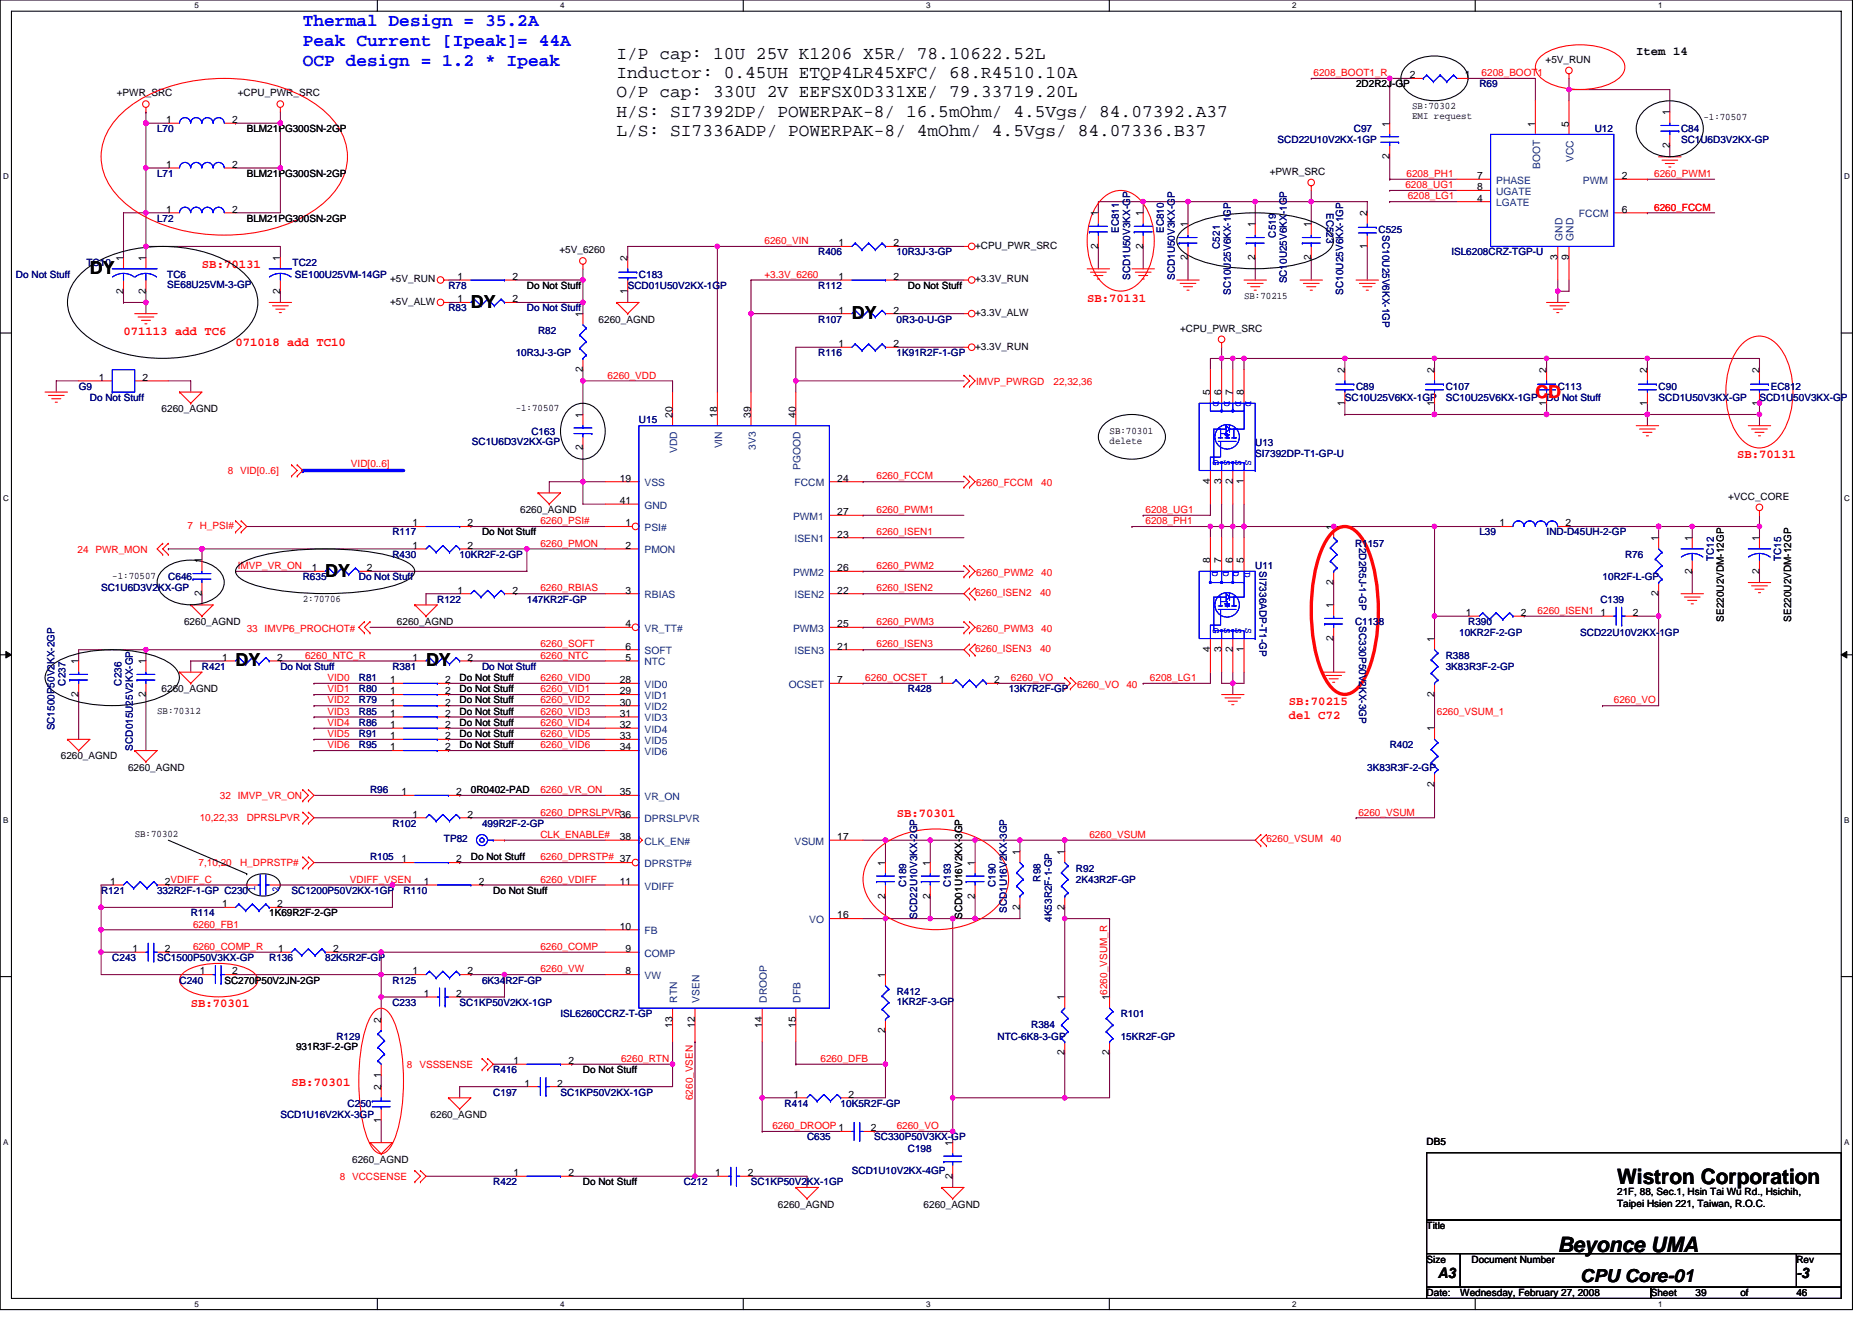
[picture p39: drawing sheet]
<svg xmlns="http://www.w3.org/2000/svg" width="297mm" height="210mm" viewBox="0 0 297 210" stroke-linecap="round" stroke-linejoin="round" font-family="sans-serif">
<defs><g id="words">
<g font-size="3.4">
<text x="256.6" y="187.9">Wistron Corporation</text>
<text x="247.2" y="198.7">Beyonce UMA</text>
</g>
<g font-size="2.8" fill="#00f">
<text x="48" y="4.1">Thermal Design = 35.2A</text>
<text x="48" y="7.3">Peak Current [Ipeak]= 44A</text>
<text x="48" y="10.5">OCP design = 1.2 * Ipeak</text>
</g>
<g font-size="2.8">
<text x="97.8" y="9.4">I/P cap: 10U 25V K1206 X5R/ 78.10622.52L</text>
<text x="97.8" y="12.4">Inductor: 0.45UH ETQP4LR45XFC/ 68.R4510.10A</text>
<text x="97.8" y="15.5">O/P cap: 330U 2V EEFSX0D331XE/ 79.33719.20L</text>
<text x="97.8" y="18.5">H/S: SI7392DP/ POWERPAK-8/ 16.5mOhm/ 4.5Vgs/ 84.07392.A37</text>
<text x="97.8" y="21.6">L/S: SI7336ADP/ POWERPAK-8/ 4mOhm/ 4.5Vgs/ 84.07336.B37</text>
<text x="14.3" y="43.5">DY</text>
<text x="74.7" y="48.9">DY</text>
<text x="135.2" y="50.7">DY</text>
<text x="51.6" y="91.5">DY</text>
<text x="37.4" y="105.8">DY</text>
<text x="67.6" y="105.8">DY</text>
<text x="250.7" y="203.5">CPU Core-01</text>
</g>
<text font-size="2.8" fill="#f00" x="243.6" y="63.1">CD</text>
<g font-size="2.3">
<text x="228.2" y="202.9">A3</text>
<text x="285" y="202.9">-3</text>
</g>
<text font-size="1.9" x="259.6" y="8.7">Item 14</text>
<g font-size="1.9" fill="#f00">
<text x="32" y="42.5">SB:70131</text>
<text x="172.5" y="47.9">SB:70131</text>
<text x="19.6" y="53.2">071113 add TC6</text>
<text x="37.4" y="55">071018 add TC10</text>
<text x="275.6" y="72.7">SB:70131</text>
<text x="204.5" y="111.9">SB:70215</text>
<text x="204.5" y="114.1">del C72</text>
<text x="142.3" y="129.6">SB:70301</text>
<text x="30.3" y="159.9">SB:70301</text>
<text x="46.3" y="172.3">SB:70301</text>
</g>
<g font-size="1.6">
<text x="245.2" y="9.9">+5V_RUN</text>
<text x="18.5" y="15.3">+PWR_SRC</text>
<text x="37.7" y="15.3">+CPU_PWR_SRC</text>
<text x="215.2" y="13.9">2D2R2J-GP</text>
<text x="223.7" y="12.4">2</text>
<text x="224.1" y="17.3">SB:70302</text>
<text x="232.4" y="12.4">1</text>
<text x="26.3" y="19.5">1</text>
<text x="36.8" y="19.5">2</text>
<text x="39.2" y="21">BLM21PG300SN-2GP</text>
<text x="220.5" y="20.1" transform="rotate(-90 220.5 20.1)">1</text>
<text x="224.1" y="18.9">EMI request</text>
<text x="243.6" y="20.1" transform="rotate(-90 243.6 20.1)">1</text>
<text x="248.9" y="20.1" transform="rotate(-90 248.9 20.1)">5</text>
<text x="264.9" y="23.5" transform="rotate(-90 264.9 23.5)">2</text>
<text x="264.9" y="18.3" transform="rotate(-90 264.9 18.3)">1</text>
<text x="270.3" y="19">-1:70507</text>
<text x="26.3" y="26.6">1</text>
<text x="36.8" y="26.6">2</text>
<text x="39.2" y="28.1">BLM21PG300SN-2GP</text>
<text x="201.5" y="27.7">+PWR_SRC</text>
<text x="220.5" y="25.3" transform="rotate(-90 220.5 25.3)">2</text>
<text x="234.4" y="28.4">7</text>
<text x="257.3" y="28.4">2</text>
<text x="26.3" y="33.8">1</text>
<text x="36.8" y="33.8">2</text>
<text x="39.2" y="35.2">BLM21PG300SN-2GP</text>
<text x="174.3" y="34.3" transform="rotate(-90 174.3 34.3)">1</text>
<text x="181.4" y="34.3" transform="rotate(-90 181.4 34.3)">1</text>
<text x="216.9" y="34.3" transform="rotate(-90 216.9 34.3)">2</text>
<text x="234.4" y="32">4</text>
<text x="234.4" y="30.2">8</text>
<text x="257.3" y="33.8">6</text>
<text x="19.6" y="41.4" transform="rotate(-90 19.6 41.4)">1</text>
<text x="23.1" y="41.4" transform="rotate(-90 23.1 41.4)">1</text>
<text x="44.5" y="41.4" transform="rotate(-90 44.5 41.4)">1</text>
<text x="88.8" y="40.2">+5V_6260</text>
<text x="99.6" y="41.4" transform="rotate(-90 99.6 41.4)">2</text>
<text x="133" y="39.1">1</text>
<text x="141.7" y="39.1">2</text>
<text x="154.7" y="39.5">+CPU_PWR_SRC</text>
<text x="174.3" y="39.5" transform="rotate(-90 174.3 39.5)">2</text>
<text x="181.4" y="39.5" transform="rotate(-90 181.4 39.5)">2</text>
<text x="188.5" y="41.3" transform="rotate(-90 188.5 41.3)">2</text>
<text x="188.5" y="36.1" transform="rotate(-90 188.5 36.1)">1</text>
<text x="199.2" y="41.3" transform="rotate(-90 199.2 41.3)">2</text>
<text x="199.2" y="36.1" transform="rotate(-90 199.2 36.1)">1</text>
<text x="208" y="41.3" transform="rotate(-90 208 41.3)">2</text>
<text x="208" y="36.1" transform="rotate(-90 208 36.1)">1</text>
<text x="216.9" y="39.5" transform="rotate(-90 216.9 39.5)">1</text>
<text x="247.2" y="41.3" transform="rotate(-90 247.2 41.3)">3</text>
<text x="248.9" y="41.3" transform="rotate(-90 248.9 41.3)">9</text>
<text x="19.6" y="46.6" transform="rotate(-90 19.6 46.6)">2</text>
<text x="23.1" y="46.6" transform="rotate(-90 23.1 46.6)">2</text>
<text x="44.5" y="46.6" transform="rotate(-90 44.5 46.6)">2</text>
<text x="61.9" y="44.8">+5V_RUN</text>
<text x="72.6" y="48">1</text>
<text x="72.6" y="44.4">1</text>
<text x="81.3" y="48">2</text>
<text x="81.3" y="44.4">2</text>
<text x="83.6" y="45.9">Do Not Stuff</text>
<text x="99.6" y="46.6" transform="rotate(-90 99.6 46.6)">1</text>
<text x="133" y="44.4">1</text>
<text x="141.7" y="44.4">2</text>
<text x="144.1" y="45.9">Do Not Stuff</text>
<text x="154.7" y="44.8">+3.3V_RUN</text>
<text x="197.4" y="47.5">SB:70215</text>
<text x="61.9" y="48.4">+5V_ALW</text>
<text x="92.5" y="50.3" transform="rotate(-90 92.5 50.3)">1</text>
<text x="95" y="51.2">6260_AGND</text>
<text x="133" y="49.8">1</text>
<text x="141.7" y="49.8">2</text>
<text x="154.7" y="50.1">+3.3V_ALW</text>
<text x="187.3" y="52.6">+CPU_PWR_SRC</text>
<text x="92.5" y="59.1" transform="rotate(-90 92.5 59.1)">2</text>
<text x="133" y="55.1">1</text>
<text x="141.7" y="55.1">2</text>
<text x="154.7" y="55.5">+3.3V_RUN</text>
<text x="213.4" y="59.2" transform="rotate(-90 213.4 59.2)">2</text>
<text x="227.6" y="59.2" transform="rotate(-90 227.6 59.2)">2</text>
<text x="245.4" y="59.2" transform="rotate(-90 245.4 59.2)">2</text>
<text x="261.4" y="59.2" transform="rotate(-90 261.4 59.2)">2</text>
<text x="279.2" y="59.2" transform="rotate(-90 279.2 59.2)">2</text>
<text x="15.7" y="60.4">1</text>
<text x="22.6" y="60.4">2</text>
<text x="25.7" y="65.4">6260_AGND</text>
<text x="81.8" y="65.3">-1:70507</text>
<text x="192" y="62.8" transform="rotate(-90 192 62.8)">5</text>
<text x="193.8" y="62.8" transform="rotate(-90 193.8 62.8)">6</text>
<text x="195.6" y="62.8" transform="rotate(-90 195.6 62.8)">7</text>
<text x="197.4" y="62.8" transform="rotate(-90 197.4 62.8)">8</text>
<text x="213.4" y="64.4" transform="rotate(-90 213.4 64.4)">1</text>
<text x="227.6" y="64.4" transform="rotate(-90 227.6 64.4)">1</text>
<text x="245.4" y="64.4" transform="rotate(-90 245.4 64.4)">1</text>
<text x="261.4" y="64.4" transform="rotate(-90 261.4 64.4)">1</text>
<text x="279.2" y="64.4" transform="rotate(-90 279.2 64.4)">1</text>
<text x="92.5" y="71.5" transform="rotate(-90 92.5 71.5)">2</text>
<text x="92.5" y="66.3" transform="rotate(-90 92.5 66.3)">1</text>
<text x="106.7" y="66.3" transform="rotate(-90 106.7 66.3)">20</text>
<text x="113.8" y="66.3" transform="rotate(-90 113.8 66.3)">18</text>
<text x="119.1" y="66.3" transform="rotate(-90 119.1 66.3)">39</text>
<text x="126.3" y="66.3" transform="rotate(-90 126.3 66.3)">40</text>
<text x="176.1" y="68.8">SB:70301</text>
<text x="176.1" y="70.5">delete</text>
<text x="98.4" y="76.4">19</text>
<text x="132.9" y="76.4">24</text>
<text x="192" y="76.8" transform="rotate(-90 192 76.8)">4</text>
<text x="193.8" y="76.8" transform="rotate(-90 193.8 76.8)">3</text>
<text x="195.6" y="76.8" transform="rotate(-90 195.6 76.8)">2</text>
<text x="197.4" y="76.8" transform="rotate(-90 197.4 76.8)">1</text>
<text x="65.5" y="83.5">1</text>
<text x="74.2" y="83.5">2</text>
<text x="82.5" y="81.4">6260_AGND</text>
<text x="98.4" y="80">41</text>
<text x="99.2" y="83.5">1</text>
<text x="132.9" y="81.8">27</text>
<text x="237.9" y="83.5">1</text>
<text x="248.4" y="83.5">2</text>
<text x="274.2" y="79.3">+VCC_CORE</text>
<text x="32" y="89.4" transform="rotate(-90 32 89.4)">1</text>
<text x="65.5" y="87.1">1</text>
<text x="74.2" y="87.1">2</text>
<text x="76.5" y="85">Do Not Stuff</text>
<text x="99.2" y="87.1">2</text>
<text x="132.9" y="85.3">23</text>
<text x="192" y="89.4" transform="rotate(-90 192 89.4)">8</text>
<text x="193.8" y="89.4" transform="rotate(-90 193.8 89.4)">7</text>
<text x="195.6" y="89.4" transform="rotate(-90 195.6 89.4)">6</text>
<text x="197.4" y="89.4" transform="rotate(-90 197.4 89.4)">5</text>
<text x="211.6" y="84.1" transform="rotate(-90 211.6 84.1)">1</text>
<text x="263.2" y="85.9" transform="rotate(-90 263.2 85.9)">1</text>
<text x="268.5" y="85.9" transform="rotate(-90 268.5 85.9)">1</text>
<text x="279.2" y="85.9" transform="rotate(-90 279.2 85.9)">1</text>
<text x="17.8" y="91.9">-1:70507</text>
<text x="32" y="94.6" transform="rotate(-90 32 94.6)">2</text>
<text x="48" y="95.5">2:70706</text>
<text x="49.5" y="90.7">1</text>
<text x="58.2" y="90.7">2</text>
<text x="72.6" y="94.2">1</text>
<text x="81.3" y="94.2">2</text>
<text x="99.2" y="94.2">3</text>
<text x="132.9" y="90.7">26</text>
<text x="132.9" y="94.2">22</text>
<text x="211.6" y="92.8" transform="rotate(-90 211.6 92.8)">2</text>
<text x="263.2" y="94.6" transform="rotate(-90 263.2 94.6)">2</text>
<text x="268.5" y="91.1" transform="rotate(-90 268.5 91.1)">2</text>
<text x="279.2" y="91.1" transform="rotate(-90 279.2 91.1)">2</text>
<text x="29.2" y="99.2">6260_AGND</text>
<text x="63" y="99.2">6260_AGND</text>
<text x="99.2" y="99.5">4</text>
<text x="132.9" y="99.5">25</text>
<text x="211.6" y="101.7" transform="rotate(-90 211.6 101.7)">2</text>
<text x="211.6" y="96.5" transform="rotate(-90 211.6 96.5)">1</text>
<text x="227.6" y="101.9" transform="rotate(-90 227.6 101.9)">1</text>
<text x="232.6" y="97.8">1</text>
<text x="241.3" y="97.8">2</text>
<text x="253.9" y="97.8">1</text>
<text x="259.1" y="97.8">2</text>
<text x="273.6" y="98.7" transform="rotate(-90 273.6 98.7)">SE220U2VDM-12GP</text>
<text x="284.2" y="98.7" transform="rotate(-90 284.2 98.7)">SE220U2VDM-12GP</text>
<text x="12.5" y="105.4" transform="rotate(-90 12.5 105.4)">1</text>
<text x="23.1" y="105.4" transform="rotate(-90 23.1 105.4)">1</text>
<text x="35.2" y="104.9">1</text>
<text x="44" y="104.9">2</text>
<text x="65.5" y="104.9">1</text>
<text x="74.2" y="104.9">2</text>
<text x="99.2" y="104.9">5</text>
<text x="99.2" y="103.1">6</text>
<text x="132.9" y="103.1">21</text>
<text x="192" y="103.5" transform="rotate(-90 192 103.5)">4</text>
<text x="193.8" y="103.5" transform="rotate(-90 193.8 103.5)">3</text>
<text x="195.6" y="103.5" transform="rotate(-90 195.6 103.5)">2</text>
<text x="197.4" y="103.5" transform="rotate(-90 197.4 103.5)">1</text>
<text x="12.5" y="110.6" transform="rotate(-90 12.5 110.6)">2</text>
<text x="23.1" y="110.6" transform="rotate(-90 23.1 110.6)">2</text>
<text x="24.9" y="113.3">SB:70312</text>
<text x="25.7" y="109.9">6260_AGND</text>
<text x="61.9" y="112">1</text>
<text x="61.9" y="108.4">1</text>
<text x="61.9" y="110.2">1</text>
<text x="61.9" y="113.8">1</text>
<text x="70.6" y="112">2</text>
<text x="70.6" y="108.4">2</text>
<text x="70.6" y="110.2">2</text>
<text x="70.6" y="113.8">2</text>
<text x="72.9" y="111.7">Do Not Stuff</text>
<text x="72.9" y="108.1">Do Not Stuff</text>
<text x="72.9" y="109.9">Do Not Stuff</text>
<text x="72.9" y="113.4">Do Not Stuff</text>
<text x="98.4" y="108.4">28</text>
<text x="98.4" y="110.2">29</text>
<text x="98.4" y="112">30</text>
<text x="98.4" y="113.8">31</text>
<text x="132.9" y="108.4">7</text>
<text x="149" y="108.4">1</text>
<text x="157.8" y="108.4">2</text>
<text x="227.6" y="110.6" transform="rotate(-90 227.6 110.6)">2</text>
<text x="61.9" y="115.5">1</text>
<text x="61.9" y="117.3">1</text>
<text x="61.9" y="119.1">1</text>
<text x="70.6" y="115.5">2</text>
<text x="70.6" y="117.3">2</text>
<text x="70.6" y="119.1">2</text>
<text x="72.9" y="115.2">Do Not Stuff</text>
<text x="72.9" y="117">Do Not Stuff</text>
<text x="72.9" y="118.8">Do Not Stuff</text>
<text x="98.4" y="119.1">34</text>
<text x="98.4" y="115.5">32</text>
<text x="98.4" y="117.3">33</text>
<text x="227.6" y="116.1" transform="rotate(-90 227.6 116.1)">1</text>
<text x="9.6" y="120.5">6260_AGND</text>
<text x="20.3" y="122.3">6260_AGND</text>
<text x="74.7" y="125.9">0R0402-PAD</text>
<text x="227.6" y="124.8" transform="rotate(-90 227.6 124.8)">2</text>
<text x="63.7" y="126.2">1</text>
<text x="65.5" y="129.8">1</text>
<text x="72.4" y="126.2">2</text>
<text x="74.2" y="129.8">2</text>
<text x="98.4" y="126.2">35</text>
<text x="21.4" y="132.8">SB:70302</text>
<text x="63.7" y="136.9">1</text>
<text x="72.4" y="136.9">2</text>
<text x="74.7" y="136.5">Do Not Stuff</text>
<text x="98.4" y="133.3">38</text>
<text x="132.9" y="133.3">17</text>
<text x="140.5" y="137.4" transform="rotate(-90 140.5 137.4)">1</text>
<text x="147.6" y="137.4" transform="rotate(-90 147.6 137.4)">1</text>
<text x="154.7" y="137.4" transform="rotate(-90 154.7 137.4)">1</text>
<text x="161.8" y="135.7" transform="rotate(-90 161.8 135.7)">1</text>
<text x="168.9" y="135.7" transform="rotate(-90 168.9 135.7)">1</text>
<text x="17.5" y="140.4">1</text>
<text x="26.2" y="140.4">2VDIFF_C</text>
<text x="35.2" y="144">1</text>
<text x="44" y="144">2</text>
<text x="67.2" y="140.4">1</text>
<text x="76" y="140.4">2</text>
<text x="78.3" y="141.9">Do Not Stuff</text>
<text x="98.4" y="140.4">11</text>
<text x="140.5" y="142.6" transform="rotate(-90 140.5 142.6)">2</text>
<text x="147.6" y="142.6" transform="rotate(-90 147.6 142.6)">2</text>
<text x="154.7" y="142.6" transform="rotate(-90 154.7 142.6)">2</text>
<text x="42.7" y="145.4">1K69R2F-2-GP</text>
<text x="98.4" y="147.6">10</text>
<text x="132.9" y="145.8">16</text>
<text x="152.7" y="145.8" transform="rotate(-90 152.7 145.8)">SCD01U16V2KX-3GP</text>
<text x="161.8" y="144.4" transform="rotate(-90 161.8 144.4)">2</text>
<text x="168.9" y="144.4" transform="rotate(-90 168.9 144.4)">2</text>
<text x="21" y="151.1">1</text>
<text x="26.2" y="151.1">2</text>
<text x="31.7" y="154.7">1</text>
<text x="36.8" y="154.7">2</text>
<text x="44.1" y="151.1">1</text>
<text x="52.8" y="151.1">2</text>
<text x="65.5" y="154.7">1</text>
<text x="74.2" y="154.7">2</text>
<text x="99.2" y="154.7">8</text>
<text x="99.2" y="151.1">9</text>
<text x="140.5" y="155.2" transform="rotate(-90 140.5 155.2)">1</text>
<text x="35.6" y="156.1">SC270P50V2JN-2GP</text>
<text x="67.2" y="158.2">1</text>
<text x="72.4" y="158.2">2</text>
<text x="168.9" y="158.8" transform="rotate(-90 168.9 158.8)">1</text>
<text x="176" y="158.8" transform="rotate(-90 176 158.8)">16260_VSUM_R</text>
<text x="47" y="166.6">931R3F-2-GP</text>
<text x="60.5" y="162.3" transform="rotate(-90 60.5 162.3)">2</text>
<text x="106.7" y="163.1" transform="rotate(-90 106.7 163.1)">13</text>
<text x="110.3" y="163.1" transform="rotate(-90 110.3 163.1)">12</text>
<text x="120.9" y="163.1" transform="rotate(-90 120.9 163.1)">14</text>
<text x="126.3" y="163.1" transform="rotate(-90 126.3 163.1)">15</text>
<text x="140.5" y="164" transform="rotate(-90 140.5 164)">2</text>
<text x="168.9" y="167.5" transform="rotate(-90 168.9 167.5)">2</text>
<text x="176" y="167.5" transform="rotate(-90 176 167.5)">2</text>
<text x="60.5" y="173" transform="rotate(-90 60.5 173)">2</text>
<text x="60.5" y="171.1" transform="rotate(-90 60.5 171.1)">1</text>
<text x="81.5" y="168.9">1</text>
<text x="83.2" y="172.4">1</text>
<text x="88.4" y="172.4">2</text>
<text x="90.2" y="168.9">2</text>
<text x="92.5" y="170.3">Do Not Stuff</text>
<text x="60.5" y="178.2" transform="rotate(-90 60.5 178.2)">1</text>
<text x="68.3" y="177.4">6260_AGND</text>
<text x="125.9" y="174.2">1</text>
<text x="134.6" y="174.2">2</text>
<text x="138.2" y="179.6">2</text>
<text x="55.9" y="184.6">6260_AGND</text>
<text x="151.1" y="181.9" transform="rotate(-90 151.1 181.9)">1</text>
<text x="226.4" y="181.7">DB5</text>
<text x="81.5" y="186.7">1</text>
<text x="90.2" y="186.7">2</text>
<text x="92.5" y="188.1">Do Not Stuff</text>
<text x="113.5" y="186.7">1</text>
<text x="118.6" y="186.7">2</text>
<text x="123.4" y="191.7">6260_AGND</text>
<text x="146.6" y="191.7">6260_AGND</text>
<text x="151.1" y="187.1" transform="rotate(-90 151.1 187.1)">2</text>
<text x="256.6" y="189.7">21F, 88, Sec.1, Hsin Tai Wu Rd., Hsichih,</text>
<text x="256.6" y="191.5">Taipei Hsien 221, Taiwan, R.O.C.</text>
<text x="226.4" y="195.1">Title</text>
<text x="226.4" y="200.4">Size</text>
<text x="233.5" y="200.4">Document Number</text>
<text x="285" y="200.4">Rev</text>
<text x="226.4" y="205.7">Date:</text>
<text x="231.7" y="205.7">Wednesday, February 27, 2008</text>
<text x="261.9" y="205.7">Sheet</text>
<text x="269" y="205.7">39</text>
<text x="276.2" y="205.7">of</text>
<text x="285" y="205.7">46</text>
</g>
<g font-size="1.6" fill="#f00">
<text x="208.4" y="12.1">6208_BOOT1_R</text>
<text x="235.1" y="12.1">6208_BOOT1</text>
<text x="223" y="29.9">6208_UG1</text>
<text x="223.2" y="28.1">6208_PH1</text>
<text x="262.5" y="28.1">6260_PWM1</text>
<text x="223.4" y="31.6">6208_LG1</text>
<text x="262.5" y="33.4">6260_FCCM</text>
<text x="121.3" y="38.8">6260_VIN</text>
<text x="121.3" y="44.1">+3.3V_6260</text>
<text x="96.4" y="60.1">6260_VDD</text>
<text x="154.9" y="61.2">IMVP_PWRGD</text>
<text x="167.2" y="61.2">22,32,36</text>
<text x="36.1" y="75.2">8 VID[0..6]</text>
<text x="55.7" y="74.1">VID[0..6]</text>
<text x="139.1" y="76.1">6260_FCCM</text>
<text x="154.9" y="77.2">6260_FCCM</text>
<text x="165.2" y="77.2">40</text>
<text x="29.7" y="83.9">7 H_PSI#</text>
<text x="85.7" y="83.2">6260_PSI#</text>
<text x="139.1" y="81.4">6260_PWM1</text>
<text x="181.8" y="81.4">6208_UG1</text>
<text x="181.8" y="83.2">6208_PH1</text>
<text x="12.3" y="87.8">24 PWR_MON</text>
<text x="85.7" y="86.8">6260_PMON</text>
<text x="139.1" y="85">6260_ISEN1</text>
<text x="37.7" y="90.3">IMVP_VR_ON</text>
<text x="85.7" y="93.9">6260_RBIAS</text>
<text x="139.1" y="90.3">6260_PWM2</text>
<text x="139.1" y="93.9">6260_ISEN2</text>
<text x="154.7" y="94.6">6260_ISEN2</text>
<text x="154.9" y="91.4">6260_PWM2</text>
<text x="165" y="94.6">40</text>
<text x="165.2" y="91.4">40</text>
<text x="39.2" y="100.3">33 IMVP6_PROCHOT#</text>
<text x="139.1" y="99.2">6260_PWM3</text>
<text x="154.9" y="100.3">6260_PWM3</text>
<text x="165.2" y="100.3">40</text>
<text x="244" y="97.4">6260_ISEN1</text>
<text x="48.4" y="104.5">6260_NTC_R</text>
<text x="85.7" y="104.5">6260_NTC</text>
<text x="85.7" y="102.8">6260_SOFT</text>
<text x="139.1" y="102.8">6260_ISEN3</text>
<text x="154.7" y="103.5">6260_ISEN3</text>
<text x="165" y="103.5">40</text>
<text x="52" y="111.7">VID2</text>
<text x="52" y="109.9">VID1</text>
<text x="52" y="108.1">VID0</text>
<text x="52" y="113.4">VID3</text>
<text x="85.7" y="108.1">6260_VID0</text>
<text x="85.7" y="109.9">6260_VID1</text>
<text x="85.7" y="111.7">6260_VID2</text>
<text x="85.7" y="113.4">6260_VID3</text>
<text x="137.3" y="108.1">6260_OCSET</text>
<text x="160.4" y="108.1">6260_VO</text>
<text x="170.9" y="109.2">6260_VO</text>
<text x="178.7" y="109.2">40</text>
<text x="182.5" y="108.1">6208_LG1</text>
<text x="228" y="113.4">6260_VSUM_1</text>
<text x="256.1" y="111.7">6260_VO</text>
<text x="52" y="115.2">VID4</text>
<text x="52" y="118.8">VID6</text>
<text x="52" y="117">VID5</text>
<text x="85.7" y="115.2">6260_VID4</text>
<text x="85.7" y="117">6260_VID5</text>
<text x="85.7" y="118.8">6260_VID6</text>
<text x="85.7" y="125.9">6260_VR_ON</text>
<text x="31.7" y="130.3">10,22,33</text>
<text x="34.9" y="126.8">32 IMVP_VR_ON</text>
<text x="39.2" y="130.3">DPRSLPVR</text>
<text x="85.7" y="129.4">6260_DPRSLPVR36</text>
<text x="215.5" y="129.4">6260_VSUM</text>
<text x="31.5" y="137.4">7,10,20</text>
<text x="38.1" y="137.4">H_DPRSTP#</text>
<text x="85.7" y="133">CLK_ENABLE#</text>
<text x="85.7" y="136.5">6260_DPRSTP# 37</text>
<text x="172.9" y="133">6260_VSUM</text>
<text x="201" y="133.7">6260_VSUM</text>
<text x="211.1" y="133.7">40</text>
<text x="55.5" y="140.1">VDIFF_VSEN</text>
<text x="85.7" y="140.1">6260_VDIFF</text>
<text x="30.6" y="147.2">6260_FB1</text>
<text x="30.6" y="150.8">6260_COMP_R</text>
<text x="85.7" y="150.8">6260_COMP</text>
<text x="85.7" y="154.3">6260_VW</text>
<text x="64.6" y="169.4">8 VSSSENSE</text>
<text x="98.5" y="168.6">6260_RTN</text>
<text x="130.2" y="168.6">6260_DFB</text>
<text x="109.9" y="174.6" transform="rotate(-90 109.9 174.6)">6260_VSEN</text>
<text x="122.6" y="179.2">6260_DROOP 1</text>
<text x="142.3" y="179.2">6260_VO</text>
<text x="53.9" y="187.2">8 VCCSENSE</text>
</g>
<g font-size="1.6" fill="#000080">
<text x="234.7" y="13.9">R69</text>
<text x="24.9" y="21">L70</text>
<text x="202.7" y="22.8">SCD22U10V2KX-1GP</text>
<text x="214.8" y="21">C97</text>
<text x="253" y="21">U12</text>
<text x="266.7" y="21">C84</text>
<text x="266.7" y="22.8">SC1U6D3V2KX-GP</text>
<text x="24.9" y="28.1">L71</text>
<text x="24.9" y="35.2">L72</text>
<text x="210.5" y="33.8" transform="rotate(90 210.5 33.8)">EC523</text>
<text x="129.8" y="40.5">R406</text>
<text x="142.3" y="40.5">10R3J-3-GP</text>
<text x="177.5" y="37" transform="rotate(-90 177.5 37)">EC811</text>
<text x="184.7" y="37" transform="rotate(-90 184.7 37)">EC810</text>
<text x="193.5" y="39.5" transform="rotate(-90 193.5 39.5)">C521</text>
<text x="202.4" y="37.7" transform="rotate(-90 202.4 37.7)">C519</text>
<text x="218.7" y="37">C525</text>
<text x="219.4" y="37.3" transform="rotate(90 219.4 37.3)">SC10U25V6KX-1GP</text>
<text x="230.3" y="40.5">ISL6208CRZ-TGP-U</text>
<text x="2.5" y="44.1">Do Not Stuff</text>
<text x="13.7" y="42.1">TC10</text>
<text x="26.5" y="44.1">TC6</text>
<text x="26.5" y="45.7">SE68U25VM-3-GP</text>
<text x="46.4" y="42.1">TC22</text>
<text x="46.8" y="44.1">SE100U25VM-14GP</text>
<text x="71.2" y="45.9">R78</text>
<text x="99.6" y="45.9">SCD01U50V2KX-1GP</text>
<text x="101.4" y="44.1">C183</text>
<text x="129.8" y="45.9">R112</text>
<text x="179.3" y="44.5" transform="rotate(-90 179.3 44.5)">SCD1U50V3KX-GP</text>
<text x="186.4" y="44.5" transform="rotate(-90 186.4 44.5)">SCD1U50V3KX-GP</text>
<text x="195.3" y="46.8" transform="rotate(-90 195.3 46.8)">SC10U25V6KX-1GP</text>
<text x="204.2" y="45" transform="rotate(-90 204.2 45)">SC10U25V6KX-1GP</text>
<text x="213.1" y="46.8" transform="rotate(-90 213.1 46.8)">SC10U25V6KX-1GP</text>
<text x="71.2" y="49.4">R83</text>
<text x="83.6" y="49.4">Do Not Stuff</text>
<text x="85.4" y="53">R82</text>
<text x="129.8" y="51.2">R107</text>
<text x="142.3" y="51.2">0R3-0-U-GP</text>
<text x="81.8" y="56.5">10R3J-3-GP</text>
<text x="129.8" y="56.5">R116</text>
<text x="142.3" y="56.5">1K91R2F-1-GP</text>
<text x="12.5" y="61.9">G9</text>
<text x="14.3" y="63.6">Do Not Stuff</text>
<text x="213.4" y="63.6">SC10U25V6KX-1GP</text>
<text x="215.2" y="61.9">C89</text>
<text x="229.4" y="61.9">C107</text>
<text x="229.4" y="63.6">SC10U25V6KX-1GP</text>
<text x="245.4" y="63.6">Do Not Stuff</text>
<text x="247.2" y="61.9">C113</text>
<text x="263.2" y="61.9">C90</text>
<text x="263.2" y="63.6">SCD1U50V3KX-GP</text>
<text x="279.2" y="63.6">SCD1U50V3KX-GP</text>
<text x="281" y="61.9">EC812</text>
<text x="74.9" y="70.6">SC1U6D3V2KX-GP</text>
<text x="84.3" y="69">C163</text>
<text x="101.4" y="67.2">U15</text>
<text x="199.2" y="70.8">U13</text>
<text x="199.2" y="72.5">SI7392DP-T1-GP-U</text>
<text x="62.3" y="85">R117</text>
<text x="62.3" y="88.5">R430</text>
<text x="72.9" y="88.5">10KR2F-2-GP</text>
<text x="215" y="86.8">R1157</text>
<text x="215.6" y="87" transform="rotate(90 215.6 87)">2D2R5J-1-GP</text>
<text x="234.7" y="85">L39</text>
<text x="245.4" y="85">IND-D45UH-2-GP</text>
<text x="257.8" y="88.5">R76</text>
<text x="271.9" y="89.1" transform="rotate(-90 271.9 89.1)">TC12</text>
<text x="282.6" y="89.1" transform="rotate(-90 282.6 89.1)">TC15</text>
<text x="16" y="93.9">SC1U6D3V2KX-GP</text>
<text x="26.7" y="92.1">C646</text>
<text x="48" y="92.1">R635</text>
<text x="56.9" y="92.1">Do Not Stuff</text>
<text x="69.4" y="95.7">R122</text>
<text x="83.6" y="95.7">147KR2F-GP</text>
<text x="199.2" y="90.3">U11</text>
<text x="199.8" y="90.7" transform="rotate(90 199.8 90.7)">SI7336ADP-T1-GP</text>
<text x="253.9" y="95.7">C139</text>
<text x="254.3" y="92.1">10R2F-L-GP</text>
<text x="215" y="99.2">C1138</text>
<text x="215.6" y="99.4" transform="rotate(90 215.6 99.4)">SC330P50V2KX-3GP</text>
<text x="231.5" y="101">10KR2F-2-GP</text>
<text x="233" y="99.2">R390</text>
<text x="250.7" y="101">SCD22U10V2KX-1GP</text>
<text x="32" y="106.3">R421</text>
<text x="44.5" y="106.3">Do Not Stuff</text>
<text x="62.3" y="106.3">R381</text>
<text x="76.5" y="106.3">Do Not Stuff</text>
<text x="229.4" y="104.5">R388</text>
<text x="229.4" y="106.3">3K83R3F-2-GP</text>
<text x="10.4" y="108.8" transform="rotate(-90 10.4 108.8)">C237</text>
<text x="19.3" y="108.8" transform="rotate(-90 19.3 108.8)">C236</text>
<text x="56.9" y="111.7">R79</text>
<text x="56.9" y="108.1">R81</text>
<text x="56.9" y="109.9">R80</text>
<text x="56.9" y="113.4">R85</text>
<text x="144.1" y="109.9">R428</text>
<text x="160.1" y="109.9">13K7R2F-GP</text>
<text x="8.6" y="115.9" transform="rotate(-90 8.6 115.9)">SC1500P50V2KX-2GP</text>
<text x="21.1" y="119.1" transform="rotate(-90 21.1 119.1)">SCD015U25V2KX-GP</text>
<text x="56.9" y="115.2">R86</text>
<text x="56.9" y="117">R91</text>
<text x="56.9" y="118.8">R95</text>
<text x="220.5" y="118.8">R402</text>
<text x="58.7" y="125.9">R96</text>
<text x="217" y="122.3">3K83R3F-2-GP</text>
<text x="62.3" y="131.2">R102</text>
<text x="76.5" y="131.2">499R2F-2-GP</text>
<text x="58.7" y="136.5">R105</text>
<text x="70.4" y="133.7">TP82</text>
<text x="16" y="141.9">R121</text>
<text x="24.9" y="141.9">332R2F-1-GP C230</text>
<text x="46.3" y="141.9">SC1200P50V2KX-1GP</text>
<text x="64" y="141.9">R110</text>
<text x="143.8" y="140.8" transform="rotate(-90 143.8 140.8)">C189</text>
<text x="150.9" y="140.8" transform="rotate(-90 150.9 140.8)">C193</text>
<text x="158" y="140.8" transform="rotate(-90 158 140.8)">C190</text>
<text x="165.1" y="139.9" transform="rotate(-90 165.1 139.9)">R98</text>
<text x="170.7" y="138.3">R92</text>
<text x="170.7" y="140.1">2K43R2F-GP</text>
<text x="30.3" y="145.4">R114</text>
<text x="145.5" y="145.8" transform="rotate(-90 145.5 145.8)">SCD22U10V3KX-2GP</text>
<text x="159.8" y="144.9" transform="rotate(-90 159.8 144.9)">SCD1U16V2KX-3GP</text>
<text x="166.9" y="146.3" transform="rotate(-90 166.9 146.3)">4K53R2F-1-GP</text>
<text x="17.8" y="152.5">C243</text>
<text x="24.9" y="152.5">SC1500P50V3KX-GP</text>
<text x="42.7" y="152.5">R136</text>
<text x="51.6" y="152.5">82K5R2F-GP</text>
<text x="28.5" y="156.1">C240</text>
<text x="62.3" y="156.1">R125</text>
<text x="62.3" y="159.7">C233</text>
<text x="72.9" y="159.7">SC1KP50V2KX-1GP</text>
<text x="76.5" y="156.1">6K34R2F-GP</text>
<text x="88.9" y="161.4">ISL6260CCRZ-T-GP</text>
<text x="142.3" y="157.9">R412</text>
<text x="142.3" y="159.5">1KR2F-3-GP</text>
<text x="177.8" y="161.4">R101</text>
<text x="53.4" y="165">R129</text>
<text x="158.3" y="165">NTC-6K8-3-GP</text>
<text x="163.6" y="163.2">R384</text>
<text x="177.8" y="165">15KR2F-GP</text>
<text x="78.3" y="170.3">R416</text>
<text x="78.3" y="173.9">C197</text>
<text x="88.9" y="173.9">SC1KP50V2KX-1GP</text>
<text x="44.5" y="177.4">SCD1U16V2KX-3GP</text>
<text x="55.2" y="175.7">C250</text>
<text x="124.5" y="175.7">R414</text>
<text x="133.4" y="175.7">10K5R2F-GP</text>
<text x="128.1" y="181">C635</text>
<text x="138.7" y="181">SC330P50V3KX-GP</text>
<text x="144.1" y="182.8">C198</text>
<text x="78.3" y="188.1">R422</text>
<text x="108.5" y="188.1">C212</text>
<text x="119.2" y="188.1">SC1KP50V2KX-1GP</text>
<text x="135.2" y="186.3">SCD1U10V2KX-4GP</text>
</g>
<g font-size="1.6" fill="#004080">
<text x="237.4" y="29.2">PHASE</text>
<text x="244.4" y="26.8" transform="rotate(-90 244.4 26.8)">BOOT</text>
<text x="249.7" y="25.7" transform="rotate(-90 249.7 25.7)">VCC</text>
<text x="251.2" y="29.2">PWM</text>
<text x="237.4" y="32.7">LGATE</text>
<text x="237.4" y="30.9">UGATE</text>
<text x="250.5" y="34.5">FCCM</text>
<text x="247.9" y="38.2" transform="rotate(-90 247.9 38.2)">GND</text>
<text x="249.7" y="38.2" transform="rotate(-90 249.7 38.2)">GND</text>
<text x="107.5" y="71.9" transform="rotate(-90 107.5 71.9)">VDD</text>
<text x="114.6" y="71.2" transform="rotate(-90 114.6 71.2)">VIN</text>
<text x="119.9" y="71.4" transform="rotate(-90 119.9 71.4)">3V3</text>
<text x="102.3" y="77.2">VSS</text>
<text x="126.1" y="77.2">FCCM</text>
<text x="127" y="74.5" transform="rotate(-90 127 74.5)">PGOOD</text>
<text x="102.3" y="80.7">GND</text>
<text x="125.8" y="82.5">PWM1</text>
<text x="102.3" y="84.3">PSI#</text>
<text x="102.3" y="87.8">PMON</text>
<text x="126.1" y="86.1">ISEN1</text>
<text x="102.3" y="95">RBIAS</text>
<text x="125.8" y="91.4">PWM2</text>
<text x="126.1" y="95">ISEN2</text>
<text x="102.3" y="100.3">VR_TT#</text>
<text x="125.8" y="100.3">PWM3</text>
<text x="102.3" y="105.6">NTC</text>
<text x="102.3" y="103.8">SOFT</text>
<text x="126.1" y="103.8">ISEN3</text>
<text x="102.3" y="109.2">VID0</text>
<text x="102.3" y="111">VID1</text>
<text x="102.3" y="112.7">VID2</text>
<text x="125.2" y="109.2">OCSET</text>
<text x="102.3" y="119.8">VID6</text>
<text x="102.3" y="114.5">VID3</text>
<text x="102.3" y="116.3">VID4</text>
<text x="102.3" y="118.1">VID5</text>
<text x="102.3" y="127">VR_ON</text>
<text x="102.3" y="130.5">DPRSLPVR</text>
<text x="102.3" y="137.6">DPRSTP#</text>
<text x="102.3" y="134.1">CLK_EN#</text>
<text x="126.1" y="134.1">VSUM</text>
<text x="102.3" y="141.2">VDIFF</text>
<text x="102.3" y="148.3">FB</text>
<text x="128.4" y="146.5">VO</text>
<text x="102.3" y="155.4">VW</text>
<text x="102.3" y="151.8">COMP</text>
<text x="107.5" y="159.1" transform="rotate(-90 107.5 159.1)">RTN</text>
<text x="111" y="159.1" transform="rotate(-90 111 159.1)">VSEN</text>
<text x="121.7" y="159.1" transform="rotate(-90 121.7 159.1)">DROOP</text>
<text x="127" y="159.1" transform="rotate(-90 127 159.1)">DFB</text>
</g>
<g font-size="1.6" fill="#00f">
<text x="192.5" y="63.6" transform="rotate(90 192.5 63.6)">D</text>
<text x="194.3" y="63.6" transform="rotate(90 194.3 63.6)">D</text>
<text x="196" y="63.6" transform="rotate(90 196 63.6)">D</text>
<text x="197.7" y="63.6" transform="rotate(90 197.7 63.6)">D</text>
<text x="192.5" y="73.1" transform="rotate(90 192.5 73.1)">G</text>
<text x="194.3" y="73.1" transform="rotate(90 194.3 73.1)">S</text>
<text x="196" y="73.1" transform="rotate(90 196 73.1)">S</text>
<text x="197.7" y="73.1" transform="rotate(90 197.7 73.1)">S</text>
<text x="192.3" y="90.7" transform="rotate(90 192.3 90.7)">D</text>
<text x="194.1" y="90.7" transform="rotate(90 194.1 90.7)">D</text>
<text x="195.7" y="90.7" transform="rotate(90 195.7 90.7)">D</text>
<text x="197.5" y="90.8" transform="rotate(90 197.5 90.8)">D</text>
<text x="192.5" y="99.7" transform="rotate(90 192.5 99.7)">G</text>
<text x="194.3" y="99.7" transform="rotate(90 194.3 99.7)">S</text>
<text x="196" y="99.7" transform="rotate(90 196 99.7)">S</text>
<text x="197.7" y="99.7" transform="rotate(90 197.7 99.7)">S</text>
<text x="40.5" y="141.4" transform="rotate(-90 40.5 141.4)">1</text>
<text x="44.2" y="141.5" transform="rotate(-90 44.2 141.5)">2</text>
</g>
<g font-size="1.3">
<text x="30.8" y="1.3">5</text>
<text x="88.9" y="1.3">4</text>
<text x="147" y="1.3">3</text>
<text x="205" y="1.3">2</text>
<text x="263.1" y="1.3">1</text>
<text x=".5" y="28.4">D</text>
<text x="292.6" y="28.4">D</text>
<text x=".5" y="79.5">C</text>
<text x="292.6" y="79.5">C</text>
<text x=".5" y="130.6">B</text>
<text x="292.6" y="130.6">B</text>
<text x=".5" y="181.7">A</text>
<text x="292.6" y="181.7">A</text>
<text x="30.8" y="207.4">5</text>
<text x="88.9" y="207.4">4</text>
<text x="147" y="207.4">3</text>
<text x="205" y="207.4">2</text>
<text x="263.1" y="207.4">1</text>
</g>
</g></defs>
<path d="M0 0h293.9v207.9h-293.9zM1.8 1.8h290.4v204.3h-290.4z" fill="none" stroke="#000" stroke-width=".17"/>
<g fill="#fff">
<path d="M30.8 .2h.7v1.4h-.7z"/>
<path d="M30.8 206.3h.7v1.4h-.7z"/>
</g>
<path d="M59.9 0v1.8M59.9 206.1v1.8" fill="none" stroke="#000" stroke-width=".17"/>
<g fill="#fff">
<path d="M88.9 .2h.7v1.4h-.7z"/>
<path d="M88.9 206.3h.7v1.4h-.7z"/>
</g>
<path d="M117.9 0v1.8M117.9 206.1v1.8" fill="none" stroke="#000" stroke-width=".17"/>
<g fill="#fff">
<path d="M147 .2h.7v1.4h-.7z"/>
<path d="M147 206.3h.7v1.4h-.7z"/>
</g>
<path d="M176 0v1.8M176 206.1v1.8" fill="none" stroke="#000" stroke-width=".17"/>
<g fill="#fff">
<path d="M205 .2h.7v1.4h-.7z"/>
<path d="M205 206.3h.7v1.4h-.7z"/>
</g>
<path d="M234.1 0v1.8M234.1 206.1v1.8" fill="none" stroke="#000" stroke-width=".17"/>
<g fill="#fff">
<path d="M263.1 .2h.7v1.4h-.7z"/>
<path d="M263.1 206.3h.7v1.4h-.7z"/>
<path d="M.5 27.3h.9v1.4h-.9z"/>
<path d="M292.6 27.3h.9v1.4h-.9z"/>
<path d="M.5 78.4h.9v1.4h-.9z"/>
<path d="M292.6 78.4h.9v1.4h-.9z"/>
</g>
<path d="M0 52.9h1.8M292.2 52.9h1.7" fill="none" stroke="#000" stroke-width=".17"/>
<g fill="#fff">
<path d="M.5 129.5h.8v1.4h-.8z"/>
<path d="M292.6 129.5h.9v1.4h-.9z"/>
</g>
<path d="M0 103.9h1.8M292.2 103.9h1.7" fill="none" stroke="#000" stroke-width=".17"/>
<path d="M.9 103.4l.9 .5-.9 .5zM292.2 103.9l.8-.5v1z" fill="#000" stroke="#000" stroke-width=".16"/>
<g fill="#fff">
<path d="M.5 180.5h.8v1.4h-.8z"/>
<path d="M292.6 180.5h.9v1.4h-.9z"/>
</g>
<g fill="none" stroke="#000" stroke-width=".17">
<path d="M223 10.6a6.9 6.9 0 0 1 9.2 0 2.64 2.64 0 0 1-.5 4.1 7.2 7.2 0 0 1-8.2 0 2.69 2.69 0 0 1-.5-4.1zM260.9 17.6a6 6 0 0 1 8.6 .6 4 4 0 0 1-1.9 6.1 5.8 5.8 0 0 1-7.6-2.3 3.9 3.9 0 0 1 .9-4.4zM187.7 36.5a14.1 14.1 0 0 1 6.6-2.4 29 29 0 0 1 14.7 1.4 4.5 4.5 0 0 1 2.5 2.1 2.05 2.05 0 0 1-.9 2.3 14.2 14.2 0 0 1-6.6 2.4 28.8 28.8 0 0 1-14.7-1.4 4.5 4.5 0 0 1-2.5-2.1 2.04 2.04 0 0 1 .9-2.3zM13.1 43.2a18.3 18.3 0 0 1 10.9-4 21.5 21.5 0 0 1 13.6 3.2 6.8 6.8 0 0 1 3.2 6.6 8.4 8.4 0 0 1-4.3 5.3 23.2 23.2 0 0 1-21.4 0 8.3 8.3 0 0 1-4.3-5.3 6.2 6.2 0 0 1 2.3-5.8zM90.5 64.8a3.2 3.2 0 0 1 4.9 1.2 5 5 0 0 1-1.5 6.5 3.3 3.3 0 0 1-4.7-2.3 5.2 5.2 0 0 1 1.3-5.4zM175 67.5a6.9 6.9 0 0 1 9.2 0 2.64 2.64 0 0 1-.5 4.1 7.2 7.2 0 0 1-8.2 0 2.69 2.69 0 0 1-.5-4.1zM25.7 90.7a6.9 6.9 0 0 1 9.1 0 2.65 2.65 0 0 1-.5 4 7.2 7.2 0 0 1-8.1 0 2.69 2.69 0 0 1-.5-4zM37.8 89.8a11.9 11.9 0 0 1 5.7-2 49.2 49.2 0 0 1 18.7 .5 6.3 6.3 0 0 1 3.5 1.9 1.36 1.36 0 0 1-.9 1.7 23.6 23.6 0 0 1-9.7 2.2 42.7 42.7 0 0 1-15.2-1.4 4.3 4.3 0 0 1-2.4-1.6l-.1-.4 .1-.5zM8 105.8a11.1 11.1 0 0 1 5.7-2.3 21.6 21.6 0 0 1 12.5 1.3 3.6 3.6 0 0 1 2.3 2.7 2.9 2.9 0 0 1-1.5 2.3 17 17 0 0 1-9.2 2.2 16.9 16.9 0 0 1-9.2-2.2 2.66 2.66 0 0 1-1.4-2.9l.3-.5zM26.7 133.3l12.5 5.4M39.2 138.7h.1M39.5 139.6a3.5 3.5 0 0 1 4.6 0 1.34 1.34 0 0 1-.4 2.1 3.2 3.2 0 0 1-4.5-.8v-.5v-.4z"/>
<path d="M0 155h1.8M292.2 155h1.7M226.4 199h5.3v5.3h-5.3zM226.4 183h65.8v10.6h-65.8zM226.4 193.6h65.8v5.4h-65.8zM231.7 199h53.3v5.3h-53.3zM285 199h7.2v5.3h-7.2zM226.4 204.3h35.5v1.8h-35.5zM261.9 204.3h30.3v1.8h-30.3z"/>
</g>
<g fill="none" stroke="#800040" stroke-width=".17">
<path d="M23.2 19.6h.1M23.2 17.8h.1M23.2 19.6h3.5M23.2 17.8v16M37.4 19.6h.1M37.4 19.6h7.1M44.5 17.8v1.8M44.5 19.6v14.2h-7.1M44.5 19.6h.1M208.1 12.4h.1M208.1 12.4h16M220.5 12.4h.1"/>
<path d="M220.5 12.4v7.2M233 12.4h10.6v3.6M233 12.4h.1M249 14.2v1.8M249 14.2h.1M249 14.2h16v3.6M249 12.4v1.8M23.2 26.7h.1M23.2 26.7h3.5M23.2 33.8h3.5M23.2 39.1v1.8M23.2 33.8h-3.6v7.1"/>
<path d="M23.2 39.1h21.3v1.8M23.2 39.1h.1M23.2 33.8v5.3M37.4 26.7h7.1M44.5 26.7h.1M113.8 39.1h.1M113.8 39.1h-14.2v1.8M113.8 39.1h19.6M113.8 39.1v23.1M142.3 39.1h10.6M174.3 39.1v3.6M181.4 32h-7.1v1.8"/>
<path d="M181.4 32h.1M181.4 39.1v3.6M188.5 32v3.6M188.5 32h10.7M188.5 32h-7.1v1.8M188.5 32h.1M199.2 32v3.6M199.2 32h.1M199.2 32h8.9M208.1 32h.1M208.1 30.2v1.8M208.1 32h8.9v1.8"/>
<path d="M208.1 32v3.6M217 39.1v5.3M220.5 32h.1M220.5 24.9v3.5M220.5 28.4h.1M220.5 30.2h.1M220.5 32h10.7M220.5 28.4h10.7M220.5 30.2h10.7M261.4 28.4h.1M261.4 33.8h.1M261.4 28.4h10.7"/>
<path d="M261.4 33.8h10.7M265 23.1v1.8M19.6 46.2v1.8M19.6 48h.1M19.6 48h3.6M23.2 48v1.8M23.2 46.2v1.8M44.5 46.2h.1M44.5 46.2v1.8M71.2 44.4h1.7M71.2 48h1.7M81.8 44.4h10.7"/>
<path d="M81.8 48h10.7M92.5 42.7v1.7M92.5 44.4h.1M92.5 48h.1M92.5 58.7v1.8M92.5 44.4v5.4M99.6 46.2v1.8M119.2 44.4v5.4h14.2M119.2 49.8h.1M119.2 44.4h.1M119.2 49.8v12.4M119.2 44.4h14.2"/>
<path d="M133.4 55.1h-7.1v5.4M142.3 55.1h10.6M142.3 44.4h10.6M142.3 49.8h10.6M188.5 40.9v3.5M193.8 55.1v1.8M193.8 56.9v1.8M193.8 56.9h1.8v1.8M193.8 56.9h.1M193.8 56.9h-1.7v1.8M195.6 56.9h.1M195.6 56.9h49.8"/>
<path d="M197.4 56.9v1.8M197.4 56.9h.1M199.2 40.9v3.5M208.1 40.9v3.5M213.4 56.9h.1M213.4 56.9v1.8M227.6 56.9h.1M227.6 56.9v1.8M245.4 56.9v1.8M245.4 56.9h16M247.2 44.4v1.8M247.2 46.2h.1"/>
<path d="M247.2 46.2v1.8M249 44.4v1.8h-1.8M261.4 56.9v1.8M261.4 56.9h17.8M279.2 56.9h.1M279.2 56.9v1.8M12.5 60.5h-3.6v1.7M26.7 60.5h3.6v1.7M92.5 76.5v3.5h3.6M92.5 60.5h.1M92.5 60.5h14.2v1.7M92.5 76.5h.1"/>
<path d="M92.5 71.1v5.4M92.5 76.5h3.6M92.5 76.5h-5.3v1.7M92.5 60.5v5.3M126.3 60.5h.1M126.3 60.5v1.7M126.3 60.5h26.6M136.9 76.5h.1M136.9 76.5h16M213.4 64v1.8M213.4 65.8h.1M213.4 65.8h48"/>
<path d="M227.6 64v1.8M227.6 65.8h.1M245.4 64v1.8M245.4 65.8h.1M261.4 65.8v1.8M261.4 65.8h17.8v1.8M261.4 65.8h.1M261.4 64v1.8M279.2 64h.1M279.2 64v1.8M26.7 87.1h.1M26.7 87.1h39.1"/>
<path d="M32 87.1v1.8M32 87.1h.1M32 94.2v1.8M37.4 90.7h.1M37.4 90.7h12.4M39.2 83.6h26.6M58.7 99.6h37.4M72.9 94.2h-5.3v1.8M74.7 83.6h.1M74.7 87.1h8.9v3.6h-24.9M74.7 83.6h21.4M81.8 94.2h.1"/>
<path d="M81.8 94.2h14.3M83.6 87.1h.1M83.6 87.1h12.5M136.9 90.7h.1M136.9 99.6h.1M136.9 81.8h.1M136.9 85.3h.1M136.9 94.2h.1M136.9 90.7h16M136.9 99.6h16M136.9 81.8h16M136.9 85.3h16"/>
<path d="M136.9 94.2h16M179.6 83.6h.1M179.6 83.6h12.5M181.4 81.8h.1M192.1 80v1.8h-10.7M192.1 83.6h1.7M192.1 83.6h.1M192.1 83.6v1.7M193.8 83.6h.1M193.8 80v3.6M193.8 83.6h1.8M193.8 83.6v1.7"/>
<path d="M195.6 83.6v1.7M195.6 83.6h.1M195.6 80v3.6M195.6 83.6h42.7M197.4 83.6h.1M197.4 80v3.6M197.4 83.6v1.7M211.6 83.6h.1M211.6 92.5v3.5M227.6 83.6v14.2M227.6 97.8h.1M227.6 83.6h.1"/>
<path d="M227.6 97.8h5.4M227.6 97.8v3.5M241.8 97.8h.1M241.8 97.8h12.5M249 83.6h14.2M259.6 97.8h3.6M263.2 83.6h.1M263.2 97.8h.1M263.2 94.2v3.6M263.2 97.8v14.2h-8.9M263.2 83.6h16M263.2 83.6v1.7"/>
<path d="M268.5 83.6v1.7M268.5 83.6h.1M268.5 90.7v3.5M279.2 83.6h.1M279.2 90.7v1.8M279.2 81.8v1.8M279.2 83.6v1.7M12.5 104.9v-1.8h10.7v1.8M12.5 110.2v7.1M23.2 103.1h.1M23.2 110.2v8.9M23.2 103.1h72.9"/>
<path d="M35.6 104.9h-5.3v1.8M44.5 104.9h.1M44.5 104.9h21.3M49.8 112h.1M49.8 110.2h.1M49.8 115.6h.1M49.8 108.5h.1M49.8 119.1h.1M49.8 113.8h.1M49.8 117.3h.1M49.8 108.5h12.5M49.8 110.2h12.5"/>
<path d="M49.8 112h12.5M49.8 113.8h12.5M49.8 115.6h12.5M49.8 117.3h12.5M49.8 119.1h12.5M71.2 108.5h.1M71.2 110.2h.1M71.2 112h.1M71.2 113.8h.1M71.2 115.6h.1M71.2 117.3h.1M71.2 119.1h.1"/>
<path d="M71.2 108.5h24.9M71.2 110.2h24.9M71.2 112h24.9M71.2 113.8h24.9M71.2 115.6h24.9M71.2 117.3h24.9M71.2 119.1h24.9M74.7 104.9h.1M74.7 104.9h21.4M136.9 108.5h.1M136.9 103.1h.1M136.9 103.1h16"/>
<path d="M136.9 108.5h12.5M158.3 108.5h.1M158.3 108.5h10.6M181.4 108.5h.1M192.1 106.7v1.8h-10.7M193.8 106.7v1.8h1.8M195.6 106.7v1.8M195.6 108.5h.1M195.6 108.5v1.7M197.4 106.7v1.8h-1.8M211.6 101.3v5.4M227.6 110.2h.1"/>
<path d="M227.6 110.2v5.4M254.3 112h.1M49.8 126.2h14.2M49.8 136.9h14.2M49.8 129.8h16M72.9 126.2h.1M72.9 136.9h.1M72.9 126.2h23.2M72.9 136.9h23.2M74.7 129.8h.1M74.7 129.8h21.4M80 133.3h.1"/>
<path d="M80 133.3h16.1M136.9 133.3h3.6v3.6M140.5 133.3h.1M140.5 133.3h7.1M147.6 133.3v3.6M147.6 133.3h7.1v3.6M147.6 133.3h.1M154.7 133.3h.1M154.7 133.3h44.5M161.8 133.3v1.8M161.8 133.3h.1M168.9 133.3v1.8"/>
<path d="M168.9 133.3h.1M215.2 129.8h.1M227.6 124.5v5.3h-12.4M16 147.6v3.5M16 151.1h5.4M16 151.1v3.6h16M16 151.1h.1M16 144h.1M16 144v3.6M16 147.6h.1M16 144h19.6M16 147.6h80.1"/>
<path d="M17.8 140.5h-1.8v3.5M26.7 140.5h.1M26.7 151.1h.1M26.7 151.1h17.8M26.7 140.5h12.5M37.4 154.7h23.1M44.5 140.5h.1M44.5 140.5h23.1M53.4 151.1h7.1M60.5 151.1h.1M60.5 154.7h.1M60.5 158.2h.1"/>
<path d="M60.5 158.2h7.1M60.5 154.7v3.5M60.5 151.1h35.6M60.5 154.7h5.3M60.5 151.1v3.6M60.5 158.2v3.6M62.3 140.5h.1M62.3 140.5v3.5h-17.8M74.7 154.7h5.3v3.5h-7.1M74.7 154.7h.1M76.5 140.5h.1M76.5 140.5h19.6"/>
<path d="M80 154.7h.1M80 154.7h16.1M136.9 145.8h3.6M140.5 145.8h.1M140.5 145.8v8.9M140.5 142.2v3.6M147.6 142.2v3.6M147.6 145.8h.1M151.2 145.8h.1M151.2 145.8v35.6M154.7 142.2v3.6M154.7 145.8h.1"/>
<path d="M161.8 144v1.8h-21.3M168.9 145.8h.1M168.9 145.8h7.2M168.9 144v1.8M168.9 145.8v12.4M176.1 145.8h.1M176.1 145.8v12.4M60.5 177.8v3.6M60.5 170.7v1.8M78.3 168.9h3.5M83.6 172.5h-10.7v1.7M90.7 168.9h.1"/>
<path d="M90.7 168.9h16M106.7 165.4v3.5M106.7 168.9h.1M106.7 168.9v3.6h-17.8M110.3 165.4h.1M110.3 165.4v21.3M120.9 165.4v8.8M120.9 174.2h.1M120.9 174.2h5.4M120.9 179.6h.1M120.9 174.2v5.4M120.9 179.6h12.5"/>
<path d="M126.3 165.4v3.5M126.3 168.9h.1M126.3 168.9h14.2M138.7 179.6h.1M138.7 179.6h12.5M140.5 168.9v5.3h-5.3M140.5 163.6v5.3M151.2 174.2h.1M151.2 179.6h.1M151.2 174.2h17.7M168.9 167.1v7.1M176.1 167.1v7.1h-7.2"/>
<path d="M67.6 186.7h14.2M90.7 186.7h19.6M110.3 186.7h.1M110.3 186.7h3.5M119.2 186.7h8.9v1.8M151.2 186.7v1.8"/>
</g>
<g fill="#f0f" stroke="#f0f" stroke-width=".17">
<circle cx="168.9" cy="174.2" r=".35"/>
<circle cx="151.2" cy="145.8" r=".35"/>
<circle cx="140.5" cy="145.8" r=".35"/>
<circle cx="151.2" cy="174.2" r=".35"/>
<circle cx="92.5" cy="44.4" r=".35"/>
<circle cx="120.9" cy="174.2" r=".35"/>
<circle cx="151.2" cy="179.6" r=".35"/>
<circle cx="168.9" cy="145.8" r=".35"/>
<circle cx="126.3" cy="60.4" r=".35"/>
<circle cx="154.7" cy="133.3" r=".35"/>
<circle cx="168.9" cy="133.3" r=".35"/>
<circle cx="161.8" cy="133.3" r=".35"/>
<circle cx="140.5" cy="133.3" r=".35"/>
<circle cx="140.5" cy="168.9" r=".35"/>
<circle cx="92.5" cy="48" r=".35"/>
<circle cx="92.5" cy="60.4" r=".35"/>
<circle cx="106.7" cy="168.9" r=".35"/>
<circle cx="62.3" cy="140.4" r=".35"/>
<circle cx="60.5" cy="154.7" r=".35"/>
<circle cx="60.5" cy="158.2" r=".35"/>
<circle cx="80" cy="154.7" r=".35"/>
<circle cx="16" cy="151.1" r=".35"/>
<circle cx="16" cy="144" r=".35"/>
<circle cx="110.3" cy="186.7" r=".35"/>
<circle cx="154.7" cy="145.8" r=".35"/>
<circle cx="60.5" cy="151.1" r=".35"/>
<circle cx="92.5" cy="76.4" r=".35"/>
<circle cx="147.6" cy="133.3" r=".35"/>
<circle cx="119.2" cy="49.8" r=".35"/>
<circle cx="23.1" cy="103.1" r=".35"/>
<circle cx="83.6" cy="87.1" r=".35"/>
<circle cx="32" cy="87.1" r=".35"/>
<circle cx="16" cy="147.6" r=".35"/>
<circle cx="113.8" cy="39.1" r=".35"/>
<circle cx="220.5" cy="12.4" r=".35"/>
<circle cx="248.9" cy="14.2" r=".35"/>
<circle cx="247.2" cy="46.2" r=".35"/>
<circle cx="147.6" cy="145.8" r=".35"/>
<circle cx="227.6" cy="97.8" r=".35"/>
<circle cx="227.6" cy="83.6" r=".35"/>
<circle cx="197.4" cy="83.6" r=".35"/>
<circle cx="192.1" cy="83.6" r=".35"/>
<circle cx="193.8" cy="83.6" r=".35"/>
<circle cx="213.4" cy="56.9" r=".35"/>
<circle cx="195.6" cy="83.6" r=".35"/>
<circle cx="193.8" cy="56.9" r=".35"/>
<circle cx="195.6" cy="56.9" r=".35"/>
<circle cx="195.6" cy="108.4" r=".35"/>
<circle cx="279.2" cy="83.6" r=".35"/>
<circle cx="227.6" cy="65.8" r=".35"/>
<circle cx="268.5" cy="83.6" r=".35"/>
<circle cx="263.2" cy="83.6" r=".35"/>
<circle cx="211.6" cy="83.6" r=".35"/>
<circle cx="263.2" cy="97.8" r=".35"/>
<circle cx="245.4" cy="56.9" r=".35"/>
<circle cx="227.6" cy="56.9" r=".35"/>
<circle cx="261.4" cy="65.8" r=".35"/>
<circle cx="245.4" cy="65.8" r=".35"/>
<circle cx="197.4" cy="56.9" r=".35"/>
<circle cx="208.1" cy="32" r=".35"/>
<circle cx="199.2" cy="32" r=".35"/>
<circle cx="181.4" cy="32" r=".35"/>
<circle cx="188.5" cy="32" r=".35"/>
<circle cx="279.2" cy="65.8" r=".35"/>
<circle cx="261.4" cy="56.9" r=".35"/>
<circle cx="44.5" cy="26.7" r=".35"/>
<circle cx="23.1" cy="19.5" r=".35"/>
<circle cx="23.1" cy="33.8" r=".35"/>
<circle cx="23.1" cy="26.7" r=".35"/>
<circle cx="44.5" cy="19.5" r=".35"/>
<circle cx="279.2" cy="64" r=".35"/>
<circle cx="23.1" cy="48" r=".35"/>
<circle cx="23.1" cy="39.1" r=".35"/>
</g>
<path d="M48 74.7h.1M48 74.7h16" fill="none" stroke="#00f" stroke-width=".53"/>
<g fill="none" stroke="#f00" stroke-width=".17">
<path d="M19.4 17.9a22.8 22.8 0 0 1 14.2-5.4 25.9 25.9 0 0 1 17.1 4.5 10.3 10.3 0 0 1 4.4 7.9 10 10 0 0 1-4.4 7.9 25.8 25.8 0 0 1-17.1 4.5 24.2 24.2 0 0 1-13.1-4.5 10.4 10.4 0 0 1-4.5-7.9 9.6 9.6 0 0 1 3.4-7zM23.2 17.1v.7M44.5 17.1v.7M220.5 19.6v1.7M224.1 12.4h1.7M231.2 12.4h1.8M243.6 16v5.3M244.4 9a10.3 10.3 0 0 1 7.5-1.8 8.8 8.8 0 0 1 5.1 1.8 2.07 2.07 0 0 1 0 3.3 10.3 10.3 0 0 1-7.4 1.9 8.7 8.7 0 0 1-5.2-1.9 2.07 2.07 0 0 1 0-3.3zM249 11.7v.7M249 16v5.3M265 17.8v1.8M26.7 33.8h1.8"/>
<path d="M26.7 26.7h1.8M35.6 33.8h1.8M35.6 26.7h1.8M133.4 39.1h1.8M140.5 39.1h1.8M152.9 39.1h.8M174.3 33.8v1.8M174.3 37.3v1.8M174.9 31.5a4 4 0 0 1 6.4 .7 10.8 10.8 0 0 1 0 12 4.1 4.1 0 0 1-7 0 10.9 10.9 0 0 1 0-12zM181.4 33.8v1.8M181.4 37.3v1.8M199.2 35.6v1.7"/>
<path d="M199.2 39.1v1.8M208.1 29.5v.7M208.1 35.6v1.7M208.1 39.1v1.8M217 33.8v1.8M217 37.3v1.8M220.5 23.1v1.8M231.2 28.4h5.3M231.2 32h5.3M231.2 30.2h5.3M247.2 39.1v5.3M249 39.1v5.3"/>
<path d="M256.1 28.4h5.3M256.1 33.8h5.3M263.2 24.9h3.5M263.7 25.4h2.5M264.2 26h1.5M264.8 26.5h.3M265 21.3v1.8M21.4 49.8h3.5M21.9 50.3h2.5M22.4 50.8h1.5M23 51.4h.3M42.7 48h3.6"/>
<path d="M43.2 48.5h2.5M43.8 49.1h1.4M44.3 49.6h.4M44.5 40.9v1.8M44.5 44.4v1.8M70.4 44.4h.8M70.4 48h.8M72.9 48h1.8M72.9 44.4h1.8M80 48h1.8M80 44.4h1.8M92.5 42v.7"/>
<path d="M92.5 49.8v1.8M92.5 56.9v1.8M97.8 48h3.6l-1.8 1.8M97.8 48h.1M97.8 48l1.8 1.8M99.6 49.8h.1M99.6 40.9v1.8M99.6 44.4v1.8M133.4 49.8h1.8M133.4 55.1h1.8M140.5 49.8h1.8M140.5 55.1h1.8"/>
<path d="M152.9 44.4h.8M152.9 49.8h.8M152.9 55.1h.8M152.9 59.6h.1M152.9 59.6l.9 .9-.9 .8M153.8 59.6h.1M153.8 59.6l.9 .9-.9 .8M172.5 42.7h3.6M173 43.2h2.5M173.6 43.7h1.4M174.1 44.3h.4M179.6 42.7h3.6"/>
<path d="M180.1 43.2h2.5M180.7 43.7h1.4M181.2 44.3h.4M186.7 44.4h3.6M187.3 45h2.5M187.8 45.5h1.4M188.3 46.1h.4M192.1 58.7v5.3M193.8 54.4v.7M193.8 58.7v5.3M195.6 58.7v5.3M197.4 44.4h3.6"/>
<path d="M197.4 58.7v5.3M197.9 45h2.5M198.5 45.5h1.4M199 46.1h.3M206.3 44.4h3.5M206.8 45h2.5M207.3 45.5h1.5M207.9 46.1h.3M213.4 58.7v1.8M215.2 44.4h3.5M215.7 45h2.5M216.2 45.5h1.5"/>
<path d="M216.8 46.1h.3M227.6 58.7v1.8M245.4 48h3.6M245.4 58.7v1.8M245.9 48.5h2.5M246.5 49.1h1.4M247 49.6h.4M261.4 58.7v1.8M276.3 54.8a3.7 3.7 0 0 1 5.8 0 12.1 12.1 0 0 1 2.2 10 9 9 0 0 1-2.9 5.5 3.6 3.6 0 0 1-5.1-.6 12.1 12.1 0 0 1-2.2-10.1 10.1 10.1 0 0 1 2.2-4.8zM279.2 58.7v1.8M7.2 62.2h3.5M7.7 62.8h2.5"/>
<path d="M8.2 63.3h1.4M8.8 63.8h.3M12.5 60.5h5.3M21.4 60.5h5.3M28.5 62.2h3.5l-1.7 1.8M28.5 62.2h.1M28.5 62.2l1.8 1.8M30.3 64h.1M46.3 75.6h.1M46.3 73.8h.1M46.3 73.8l.9 .9-.9 .9M47.2 73.8h.1"/>
<path d="M47.2 75.6h.1M47.2 73.8l.8 .9-.8 .9M85.4 78.2h3.5l-1.7 1.8M85.4 78.2h.1M85.4 78.2l1.8 1.8M92.5 65.8v1.8M92.5 69.3v1.8M152.9 61.3h.1M152.9 75.6h.1M152.9 77.3h.1M152.9 75.6l.9 .9-.9 .8M153.8 61.3h.1"/>
<path d="M153.8 75.6h.1M153.8 77.3h.1M153.8 75.6l.9 .9-.9 .8M192.1 74.7v5.3M193.8 74.7v5.3M195.6 74.7v5.3M197.4 74.7v5.3M213.4 62.2v1.8M227.6 62.2v1.8M245.4 62.2v1.8M259.6 67.6h3.6M260.2 68.1h2.5"/>
<path d="M260.7 68.6h1.4M261.2 69.2h.4M261.4 62.2v1.8M277.4 67.6h3.6M277.9 68.1h2.5M278.5 68.6h1.4M279 69.2h.4M279.2 62.2v1.8M25.8 86.2h.1M25.8 88h.1M25.8 86.2l-.9 .9 .9 .9M26.7 86.2h.1"/>
<path d="M26.7 88h.1M26.7 86.2l-.9 .9 .9 .9M30.3 96h3.5l-1.8 1.8M30.3 96h.1M30.3 96l1.7 1.8M32 97.8h.1M32 88.9v1.8M32 92.5v1.7M37.4 84.5h.1M37.4 82.7h.1M37.4 82.7l.9 .9-.9 .9M38.3 82.7h.1"/>
<path d="M38.3 84.5h.1M38.3 82.7l.9 .9-.9 .9M57.8 98.7h.1M57.8 98.7l-.9 .9 .9 .9M58.7 98.7h.1M58.7 98.7l-.9 .9 .9 .9M65.8 96h3.6l-1.8 1.8M65.8 96h.1M65.8 96l1.8 1.8M65.8 83.6h1.8M67.6 97.8h.1M72.9 94.2h1.8"/>
<path d="M72.9 83.6h1.8M80 94.2h1.8M87.2 80h.1M152.9 89.8h.1M152.9 91.6h.1M152.9 98.7h.1M152.9 98.7l.9 .9-.9 .9M152.9 89.8l.9 .9-.9 .9M153.8 89.8h.1M153.8 91.6h.1M153.8 98.7h.1M153.8 93.3h.1"/>
<path d="M153.8 95.1h.1M153.8 93.3l-.9 .9 .9 .9M153.8 89.8l.9 .9-.9 .9M153.8 98.7l.9 .9-.9 .9M154.7 95.1h.1M154.7 93.3h.1M154.7 93.3l-.9 .9 .9 .9M192.1 85.3v5.4M193.8 85.3v5.4M195.6 85.3v5.4M197.4 85.3v5.4M211.6 83.6v1.7"/>
<path d="M211.6 90.7v1.8M211.6 96v1.8M211.6 99.6v1.7M233 97.8h1.7M238.3 83.6h1.8M240.1 97.8h1.7M247.2 83.6h1.8M254.3 97.8h1.8M257.8 97.8h1.8M263.2 85.3v1.8M263.2 92.5v1.7M266.7 94.2h3.6"/>
<path d="M267.3 94.8h2.5M267.8 95.3h1.4M268.3 95.8h.4M268.5 85.3v1.8M268.5 88.9v1.8M277.4 92.5h3.6M277.9 93h2.5M278.5 93.5h1.4M279 94.1h.4M279.2 81.1v.7M10.7 117.3h3.6l-1.8 1.8M10.7 117.3h.1"/>
<path d="M10.7 117.3l1.8 1.8M12.5 119.1h.1M21.4 119.1h3.5l-1.7 1.8M21.4 119.1h.1M21.4 119.1l1.8 1.8M28.5 106.7h3.5l-1.7 1.8M28.5 106.7h.1M28.5 106.7l1.8 1.8M30.3 108.5h.1M57.8 100.5h.1M58.7 100.5h.1M62.3 115.6h1.7"/>
<path d="M62.3 108.5h1.7M62.3 117.3h1.7M62.3 112h1.7M62.3 119.1h1.7M65.8 104.9h1.8M69.4 115.6h1.8M69.4 108.5h1.8M69.4 117.3h1.8M69.4 112h1.8M69.4 119.1h1.8M72.9 104.9h1.8M149.4 108.5h1.8"/>
<path d="M152.9 100.5h.1M153.8 100.5h.1M153.8 102.2h.1M153.8 104h.1M153.8 102.2l-.9 .9 .9 .9M154.7 104h.1M154.7 102.2h.1M154.7 102.2l-.9 .9 .9 .9M156.5 108.5h1.8M168.9 107.6h.1M168.9 109.3h.1M168.9 107.6l.9 .9-.9 .8"/>
<path d="M169.8 107.6h.1M169.8 109.3h.1M169.8 107.6l.9 .9-.9 .8M192.1 101.3v5.4M193.8 110.2h3.6M193.8 101.3v5.4M194.4 110.8h2.5M194.9 111.3h1.4M195.4 111.8h.4M195.6 101.3v5.4M197.4 101.3v5.4M209.8 106.7h3.6"/>
<path d="M210.4 107.2h2.5M210.9 107.7h1.4M211.5 108.3h.3M227.6 101.3v1.8M227.6 108.5v1.7M23.2 120.9h.1M48 127.1h.1M48 125.3h.1M48 130.7h.1M48 128.9h.1M48 137.8h.1M48 136h.1"/>
<path d="M48 125.3l.9 .9-.9 .9M48 128.9l.9 .9-.9 .9M48 136l.9 .9-.9 .9M48.9 125.3h.1M48.9 127.1h.1M48.9 128.9h.1M48.9 130.7h.1M48.9 136h.1M48.9 137.8h.1M48.9 125.3l.9 .9-.9 .9M48.9 128.9l.9 .9-.9 .9M48.9 136l.9 .9-.9 .9"/>
<path d="M64 126.2h1.8M64 136.9h1.8M65.8 129.8h1.8M71.2 126.2h1.7M71.2 136.9h1.7M72.9 129.8h1.8M139 135a14.6 14.6 0 0 1 13.7-2.9 9.9 9.9 0 0 1 7 5.5 6.3 6.3 0 0 1-2.6 7.3 15.2 15.2 0 0 1-17.2 0 6.3 6.3 0 0 1-2.2-8.2zM140.5 136.9v1.8M154.7 136.9v1.8M161.8 135.1v1.8M168.9 135.1v1.8M200.1 132.5h.1"/>
<path d="M200.1 134.2h.1M200.1 132.5l-.9 .8 .9 .9M201 134.2h.1M201 132.5h.1M201 132.5l-.9 .8 .9 .9M17.8 140.5h1.8M21.4 151.1h1.8M24.9 140.5h1.8M24.9 151.1h1.8M28.9 154.6a7.4 7.4 0 0 1 4.7-1.6 11 11 0 0 1 6.5 1.2 1.48 1.48 0 0 1 .8 1.4 1.48 1.48 0 0 1-.8 1.3 11.4 11.4 0 0 1-8.5 1 4.6 4.6 0 0 1-3-1.9l-.1-.4 .1-.5zM32 154.7h1.8M35.6 154.7h1.8"/>
<path d="M35.6 144h1.8M39.2 140.5h1.7M42.7 140.5h1.8M42.7 144h1.8M44.5 151.1h1.8M51.6 151.1h1.8M65.8 154.7h1.8M67.6 140.5h1.8M67.6 158.2h1.8M71.2 158.2h1.7M72.9 154.7h1.8M74.7 140.5h1.8"/>
<path d="M140.5 140.5v1.7M140.5 154.7v1.8M154.7 140.5v1.7M161.8 142.2v1.8M168.9 142.2v1.8M176.1 158.2v1.8M59.5 160.4a1.43 1.43 0 0 1 2.4 .5 18.7 18.7 0 0 1 2.1 9.1 28.3 28.3 0 0 1-1.4 10.7 4.1 4.1 0 0 1-1.6 2.3 1.52 1.52 0 0 1-1.9-.8 18.8 18.8 0 0 1-2.1-9.1 28.4 28.4 0 0 1 1.3-10.7l.8-1.5zM60.5 161.8v1.8M60.5 168.9v1.8M60.5 172.5v1.7M60.5 176v1.8M71.2 174.2h3.5l-1.8 1.8"/>
<path d="M71.2 174.2h.1M71.2 174.2l1.7 1.8M72.9 176h.1M76.5 169.8h.1M76.5 168h.1M76.5 168l.9 .9-.9 .9M77.4 168h.1M77.4 169.8h.1M77.4 168l.9 .9-.9 .9M81.8 168.9h1.8M83.6 172.5h1.8M87.2 172.5h1.7"/>
<path d="M88.9 168.9h1.8M126.3 174.2h1.8M133.4 174.2h1.8M133.4 179.6h1.8M136.9 179.6h1.8M140.5 161.8v1.8M176.1 165.4v1.7M58.7 181.4h3.6l-1.8 1.7M58.7 181.4h.1M58.7 181.4l1.8 1.7M60.5 183.1h.1M65.8 187.6h.1"/>
<path d="M65.8 185.8h.1M65.8 185.8l.9 .9-.9 .9M66.7 185.8h.1M66.7 187.6h.1M66.7 185.8l.9 .9-.9 .9M81.8 186.7h1.8M88.9 186.7h1.8M126.3 188.5h3.5l-1.7 1.7M126.3 188.5h.1M126.3 188.5l1.8 1.7M128.1 190.2h.1M149.4 188.5h3.5l-1.7 1.7"/>
<path d="M149.4 188.5h.1M149.4 188.5l1.8 1.7M151.2 190.2h.1"/>
<circle cx="23.1" cy="16.5" r=".52"/>
<circle cx="44.5" cy="16.5" r=".52"/>
<circle cx="248.9" cy="11.2" r=".52"/>
<circle cx="154.2" cy="39.1" r=".52"/>
<circle cx="208.1" cy="29" r=".52"/>
<circle cx="69.9" cy="48" r=".52"/>
<circle cx="69.9" cy="44.4" r=".52"/>
<circle cx="92.5" cy="41.4" r=".52"/>
<circle cx="154.2" cy="49.8" r=".52"/>
<circle cx="154.2" cy="44.4" r=".52"/>
<circle cx="154.2" cy="55.1" r=".52"/>
<circle cx="193.8" cy="53.9" r=".52"/>
<circle cx="279.2" cy="80.5" r=".52"/>
</g>
<path d="M211.5 84.5a2.52 2.52 0 0 1 3.8 0 12.5 12.5 0 0 1 2.8 6.1 29.3 29.3 0 0 1-1.2 16.2 5.9 5.9 0 0 1-2.9 3.3 2.8 2.8 0 0 1-3.1-1.4 19.6 19.6 0 0 1-2.8-10.1 26.7 26.7 0 0 1 1.7-11.7l1.1-1.8z" fill="none" stroke="#f00" stroke-width=".53"/>
<g fill="none" stroke="#00f" stroke-width=".17">
<path d="M225.8 12.4h.1M226.4 11.9h.1M226.4 11.9l1.1 1.1M226.4 11.9l-.6 .5M227.5 13h.1M228.5 11.9h.1M228.5 11.9l1.1 1.1M228.5 11.9l-1 1.1M229.6 13h.1M230.6 11.9h.1M230.6 11.9l.6 .5M230.6 11.9l-1 1.1"/>
<path d="M263.5 19.9h2.9M265 19.6v.3M28.5 26.6a.88 .88 0 0 1 .9-.8 .88 .88 0 0 1 .8 .8M28.5 33.8a.88 .88 0 0 1 .9-.9 .88 .88 0 0 1 .8 .9M30.3 26.6a.88 .88 0 0 1 .8-.8 .88 .88 0 0 1 .9 .8M30.3 33.8a.88 .88 0 0 1 .8-.9 .88 .88 0 0 1 .9 .9M32 26.6a.88 .88 0 0 1 .9-.8 .88 .88 0 0 1 .9 .8M32 33.8a.88 .88 0 0 1 .9-.9 .88 .88 0 0 1 .9 .9M33.8 26.6a.88 .88 0 0 1 .9-.8 .88 .88 0 0 1 .9 .8M33.8 33.8a.88 .88 0 0 1 .9-.9 .88 .88 0 0 1 .9 .9M135.7 38.6h.1M135.7 38.6l-.5 .5"/>
<path d="M135.7 38.6l1.1 1M136.8 39.6h.1M137.8 38.6h.1M137.8 38.6l-1 1M137.8 38.6l1.1 1M138.9 39.6h.1M140 38.6h.1M140 38.6l-1.1 1M140 38.6l.5 .5M140.5 39.1h.1M172.9 35.9h2.8M172.9 36.8h.1"/>
<path d="M172.9 36.8h2.8M174.3 35.6v.3M174.3 36.8v.5M180 35.9h2.8M180 36.8h.1M180 36.8h2.8M181.4 35.6v.3M181.4 36.8v.5M197.8 37.7h2.8M197.8 38.6h.1M197.8 38.6h2.8M199.2 37.3v.4"/>
<path d="M199.2 38.6v.5M206.6 37.7h2.9M206.6 38.6h.1M206.6 38.6h2.9M208.1 37.3v.4M208.1 38.6v.5M215.5 37h2.9M215.5 36.1h2.9M217 37v.3M217 35.6v.5M218.4 36.1h.1M219.1 21.7h2.8"/>
<path d="M219.1 22.6h2.8M220.5 21.3v.4M220.5 22.6v.5M221.9 22.6h.1M236.5 21.3h19.6v17.8h-19.6zM263.5 20.8h2.9M265 20.8v.5M266.4 20.8h.1M17.8 58.7h3.6v3.5h-3.6zM42.7 42.7h3.6M42.8 44a2.86 2.86 0 0 1 3.4 0M44.5 43.4v1"/>
<path d="M74.7 44.4h5.3M75.2 47.5h.1M75.2 47.5l-.5 .5M75.2 47.5l1.1 1M76.3 48.5h.1M77.4 47.5h.1M77.4 47.5l-1.1 1M77.4 47.5l1 1M78.4 48.5h.1M79.5 47.5h.1M79.5 47.5l-1.1 1M79.5 47.5l.5 .5"/>
<path d="M80 48h.1M80 44.4h.1M92 53.2h.1M92 55.3h.1M92 53.2l1 1M92 55.3l1 1.1M92.5 56.9h.1M92.5 51.6l.5 .5M93 52.1h.1M93 54.2h.1M93 56.4h.1M93 52.1l-1 1.1"/>
<path d="M93 54.2l-1 1.1M93 56.4l-.5 .5M98.2 44.1h2.8M98.2 43.2h2.8M99.6 44.1v.3M99.6 42.7v.5M101 43.2h.1M135.7 49.3h.1M135.7 54.6h.1M135.7 49.3l-.5 .5M135.7 49.3l1.1 1M135.7 54.6l-.5 .5"/>
<path d="M135.7 54.6l1.1 1M136.8 50.3h.1M136.8 55.6h.1M137.8 49.3h.1M137.8 54.6h.1M137.8 49.3l-1 1M137.8 49.3l1.1 1M137.8 54.6l-1 1M137.8 54.6l1.1 1M138.9 50.3h.1M138.9 55.6h.1M140 49.3h.1"/>
<path d="M140 54.6h.1M140 49.3l-1.1 1M140 49.3l.5 .5M140 54.6l-1.1 1M140 54.6l.5 .5M140.5 49.8h.1M140.5 55.1h.1M17.8 62.2h.1M91.1 67.9h2.8M91.1 68.8h2.8M92.5 67.6v.3M92.5 68.8v.5"/>
<path d="M93.9 68.8h.1M190.3 64h8.9v10.7h-8.9zM192.1 64v1.3h5.3M192.6 73.4h4.8v1.3M192.6 73.4h.1M193.3 69.5h.7M193.3 70.1h2.8M193.7 68.8h1v.7h.4h-.7M193.7 68.1h-1.1v5.3M193.7 70.1v2.4h-1.6v2.2M193.7 73.3h.2v.2h-.2zM193.7 65.1h.2v.3h-.2z"/>
<path d="M193.8 73.4v1.3M193.8 64v1.3M194.6 68.6v-1v.5h-.9v1.4M194.6 68.6h.1M194.6 67.6l.5 .5M194.7 69h-.3l.3 .3M194.7 69.3h.1M194.7 69h.4l-.4 .3M194.7 69h.1M195.1 67.6v1M195.1 68.1h.1M195.1 68.1l-.5 .5"/>
<path d="M195.5 73.3h.2v.2h-.2zM195.5 65.1h.2v.3h-.2zM195.6 73.4v1.3M195.6 64v1.3M195.6 73.4h.1M195.8 68.1v1.4h.3h-.7M197.4 64v4.1h-2.3M199.2 74.7h.1M212 61.9h2.8M212 61h2.8M213.4 61.9v.3M213.4 60.5v.5"/>
<path d="M214.8 61h.1M226.2 61.9h2.8M226.2 61h2.8M227.6 61.9v.3M227.6 60.5v.5M229 61h.1M244 61.9h2.8M244 61h2.8M245.4 61.9v.3M245.4 60.5v.5M246.8 61h.1M260 61.9h2.8"/>
<path d="M260 61h2.8M261.4 61.9v.3M261.4 60.5v.5M262.8 61h.1M277.8 61.9h2.8M277.8 61h2.8M279.2 61.9v.3M279.2 60.5v.5M280.6 61h.1M30.6 91h2.9M30.6 91.9h.1M30.6 91.9h2.9"/>
<path d="M32 90.7v.3M32 91.9v.6M67.6 83.6h5.3M72.9 83.6h.1M75.2 93.7h.1M75.2 93.7l-.5 .5M75.2 93.7l1.1 1.1M76.3 94.8h.1M77.4 93.7h.1M77.4 93.7l-1.1 1.1M77.4 93.7l1 1.1M78.4 94.8h.1"/>
<path d="M79.5 93.7h.1M79.5 93.7l-1.1 1.1M79.5 93.7l.5 .5M80 94.2h.1M190.3 90.7h8.9v10.6h-8.9zM191.9 92.3h.3v.3h-.3zM192.1 90.7v1.8h5.3M193.3 96.2h.7M193.3 96.7h2.8M193.7 95.5h1v.3M193.7 94.8h-1.1v5.3h4.8v1.2M193.7 96.7v2.5h-1.6v2.1"/>
<path d="M193.7 100h.2v.2h-.2zM193.7 92.3h.2v.3h-.2zM193.8 90.7v1.8M194.4 96.2h.7h-.4M194.4 95.8h.7l-.4 .4zM194.6 94.2l.5 .6-.5 .5zM194.6 94.8h-.9v1.4M194.7 96.2h.1M195.1 94.2v1.1v-.5M195.1 94.8h.1M195.5 100h.2v.2h-.2zM195.5 92.3h.2v.3h-.2z"/>
<path d="M195.6 90.7v1.8M195.8 94.8v1.4h.3h-.7M197.4 90.7v4.1h-2.3M210.2 98.1h2.8M210.2 99h.1M210.2 99h2.8M211.1 87h.1M211.1 89.1h.1M211.1 87l1 1M211.1 89.1l1 1M211.6 97.8v.3M211.6 99v.6"/>
<path d="M211.6 90.7h.1M211.6 85.3l.5 .6M212.1 85.9h.1M212.1 88h.1M212.1 90.1h.1M212.1 90.1l-.5 .6M212.1 85.9l-1 1.1M212.1 88l-1 1.1M235.3 97.3h.1M235.3 97.3l-.6 .5M235.3 97.3l1 1M236.3 98.3h.1"/>
<path d="M237.4 97.3h.1M237.4 97.3l-1.1 1M237.4 97.3l1.1 1M238.5 98.3h.1M239.5 97.3h.1M239.5 97.3l-1 1M239.5 97.3l.6 .5M240.1 97.8h.1M240.1 83.5a.88 .88 0 0 1 .8-.8 .88 .88 0 0 1 .9 .8M241.8 83.5a.88 .88 0 0 1 .9-.8 .88 .88 0 0 1 .9 .8M243.6 83.5a.88 .88 0 0 1 .9-.8 .88 .88 0 0 1 .9 .8 .89 .89 0 0 1 .9-.8 .89 .89 0 0 1 .9 .8M256.1 97.8h.3"/>
<path d="M256.4 96.4v2.8M257.3 97.8h.5M257.3 99.2h.1M257.3 96.4v2.8M262.7 88.7h.1M262.7 90.8h.1M262.7 88.7l1 1.1M262.7 90.8l1 1.1M263.2 92.5h.1M263.2 87.1l.5 .6M263.7 87.7h.1M263.7 89.8h.1"/>
<path d="M263.7 91.9h.1M263.7 87.7l-1 1M263.7 89.8l-1 1M263.7 91.9l-.5 .6M266.7 87.1h3.6M266.8 88.4a2.86 2.86 0 0 1 3.4 0M268.5 87.8v1.1M64 115.6h5.4M64 117.3h5.4M64 112h5.4M64 119.1h5.4M64 108.5h5.4"/>
<path d="M68.1 104.4h.1M68.1 104.4l-.5 .5M68.1 104.4l1.1 1M69.2 105.4h.1M69.4 115.6h.1M69.4 117.3h.1M69.4 112h.1M69.4 119.1h.1M69.4 108.5h.1M70.3 104.4h.1M70.3 104.4l-1.1 1M70.3 104.4l1 1"/>
<path d="M71.3 105.4h.1M72.4 104.4h.1M72.4 104.4l-1.1 1M72.4 104.4l.5 .5M72.9 104.9h.1M151.7 107.9h.1M151.7 107.9l-.5 .6M151.7 107.9l1.1 1.1M152.8 109h.1M153.8 107.9h.1M153.8 107.9l-1 1.1M153.8 107.9l1.1 1.1"/>
<path d="M154.9 109h.1M156 107.9h.1M156 107.9l-1.1 1.1M156 107.9l.5 .6M156.5 108.5h.1M193.8 100.1v1.2M195.6 100.1v1.2M199.2 101.3h.1M227.1 104.7h.1M227.1 106.8h.1M227.1 104.7l1.1 1.1M227.1 106.8l1.1 1.1"/>
<path d="M227.6 108.5h.1M227.6 103.1l.6 .6M228.2 103.7h.1M228.2 105.8h.1M228.2 107.9h.1M228.2 103.7l-1.1 1M228.2 105.8l-1.1 1M228.2 107.9l-.6 .6M20.1 139.9h.1M20.1 139.9l-.5 .6M20.1 139.9l1.1 1.1M22.3 139.9h.1"/>
<path d="M22.3 139.9l-1.1 1.1M22.3 139.9l1 1.1M24.4 139.9h.1M24.4 139.9l-1.1 1.1M24.4 139.9l.5 .6M41.3 138.9v3.2M42.2 138.9v3.2M65.8 126.2h5.4M65.8 136.9h5.4M68.1 129.3h.1M68.1 129.3l-.5 .5M68.1 129.3l1.1 1"/>
<path d="M69.2 130.3h.1M70.3 129.3h.1M70.3 129.3l-1.1 1M70.3 129.3l1 1M71.2 126.2h.1M71.2 136.9h.1M71.3 130.3h.1M72.4 129.3h.1M72.4 129.3l-1.1 1M72.4 129.3l.5 .5M72.9 129.8h.1M139.1 139h2.8"/>
<path d="M139.1 139.9h.1M139.1 139.9h2.8M140.5 138.7v.3M140.5 139.9v.6M153.3 139h2.8M153.3 139.9h.1M153.3 139.9h2.8M154.7 138.7v.3M154.7 139.9v.6M161.3 138.5h.1M161.3 138.5l1.1 1.1M161.8 136.9l.6 .5"/>
<path d="M162.4 137.4h.1M162.4 139.6h.1M162.4 137.4l-1.1 1.1M162.4 139.6l-1.1 1M168.4 138.5h.1M168.4 138.5l1.1 1.1M168.9 136.9l.6 .5M169.5 137.4h.1M169.5 139.6h.1M169.5 137.4l-1.1 1.1M169.5 139.6l-1.1 1M21.2 141h.1"/>
<path d="M23.2 151.1h.3M23.3 141h.1M23.5 149.7v2.8M24.4 151.1h.5M24.4 152.5h.1M24.4 149.7v2.8M24.9 140.5h.1M33.8 154.7h.4M34.2 153.3v2.8M35.1 154.7h.5M35.1 156.1h.1M35.1 153.3v2.8"/>
<path d="M37.9 143.5h.1M37.9 143.5l-.5 .5M37.9 143.5l1.1 1M39 144.5h.1M40 143.5h.1M40 143.5l-1 1M40 143.5l1.1 1M40.9 140.5h.4M41.1 144.5h.1M42.2 143.5h.1M42.2 140.5h.1M42.2 140.5h.5"/>
<path d="M42.2 143.5l-1.1 1M42.2 143.5l.5 .5M42.7 144h.1M46.8 150.6h.1M46.8 150.6l-.5 .5M46.8 150.6l1.1 1.1M47.9 151.7h.1M48.9 150.6h.1M48.9 150.6l-1 1.1M48.9 150.6l1.1 1.1M50 151.7h.1M51.1 150.6h.1"/>
<path d="M51.1 150.6l-1.1 1.1M51.1 150.6l.5 .5M51.6 151.1h.1M68.1 154.2h.1M68.1 154.2l-.5 .5M68.1 154.2l1.1 1M69.2 155.2h.1M69.4 158.2h.3M69.4 140.5h5.3M69.7 156.8v2.9M70.3 154.2h.1M70.3 154.2l-1.1 1"/>
<path d="M70.3 154.2l1 1M70.6 158.2h.6M70.6 159.7h.1M70.6 156.8v2.9M71.3 155.2h.1M72.4 154.2h.1M72.4 154.2l-1.1 1M72.4 154.2l.5 .5M72.9 154.7h.1M74.7 140.5h.1M140 158.1h.1M140 158.1l1 1"/>
<path d="M140.5 156.5l.5 .5M141 157h.1M141 159.1h.1M141 157l-1 1.1M141 159.1l-1 1.1M161.3 140.6h.1M161.3 140.6l1.1 1.1M161.8 142.2h.1M162.4 141.7h.1M162.4 141.7l-.6 .5M168.4 140.6h.1M168.4 140.6l1.1 1.1"/>
<path d="M168.9 142.2h.1M169.5 141.7h.1M169.5 141.7l-.6 .5M59.1 175.7h2.8M59.1 174.8h.1M59.1 174.8h2.8M60 168.4h.1M60 166.2h.1M60 164.1h.1M60 168.4l.5 .5M60 166.2l1 1.1M60 164.1l1 1.1"/>
<path d="M60.5 163.6h.1M60.5 175.7v.3M60.5 174.2v.6M60.5 163.6l-.5 .5M61 167.3h.1M61 165.2h.1M61 167.3l-1 1.1M61 165.2l-1 1M83.6 168.9h5.3M85.4 172.5h.3M85.7 171v2.9M86.6 172.5h.6"/>
<path d="M86.6 173.9h.1M86.6 171v2.9M88.9 168.9h.1M128.6 173.7h.1M128.6 173.7l-.5 .5M128.6 173.7l1.1 1.1M129.7 174.8h.1M130.7 173.7h.1M130.7 173.7l-1 1.1M130.7 173.7l1.1 1.1M131.8 174.8h.1M132.9 173.7h.1"/>
<path d="M132.9 173.7l-1.1 1.1M132.9 173.7l.5 .5M133.4 174.2h.1M135.2 179.6h.3M135.5 178.2v2.8M136.4 179.6h.5M136.4 178.2v2.8M140 160.2h.1M140 160.2l1 1.1M140.5 161.8h.1M141 161.3h.1M141 161.3l-.5 .5"/>
<path d="M175.5 161.6h.1M175.5 163.7h.1M175.5 161.6l1.1 1.1M175.5 163.7l1.1 1.1M176.1 165.4h.1M176.1 160l.5 .5M176.6 160.5h.1M176.6 162.7h.1M176.6 164.8h.1M176.6 160.5l-1.1 1.1M176.6 162.7l-1.1 1M176.6 164.8l-.5 .6"/>
<path d="M83.6 186.7h5.3M88.9 186.7h.1M136.4 181h.1"/>
<circle cx="194.7" cy="69.3" r="1.94"/>
<circle cx="194.7" cy="96" r="1.94"/>
</g>
<circle cx="100.8" cy="83.6" r=".52" fill="#fff" stroke="#f00" stroke-width=".17"/>
<path d="M96.1 83.6h4.2M96.1 87.1h5.3M96.1 94.2h5.3" fill="none" stroke="#f00" stroke-width=".17"/>
<circle cx="100.8" cy="99.6" r=".52" fill="#fff" stroke="#f00" stroke-width=".17"/>
<g fill="none" stroke="#f00" stroke-width=".17">
<path d="M96.1 76.5h5.3M106.7 62.2v5.4M113.8 62.2v5.4M131.6 76.5h5.3M96.1 99.6h4.2M131.6 99.6h5.3M131.6 94.2h5.3M131.6 85.3h5.3M131.6 90.7h5.3M131.6 81.8h5.3M96.1 104.9h5.3M96.1 103.1h5.3"/>
<path d="M96.1 108.5h5.3M96.1 110.2h5.3M96.1 119.1h5.3M131.6 103.1h5.3M131.6 108.5h5.3M96.1 126.2h5.3M96.1 129.8h5.3M131.6 133.3h5.3M96.1 154.7h5.3M96.1 151.1h5.3M96.1 147.6h5.3M96.1 140.5h5.3"/>
<path d="M131.6 145.8h5.3M106.7 160v5.4M110.3 160v5.4M120.9 160v5.4M126.3 160v5.4"/>
</g>
<circle cx="100.8" cy="136.9" r=".52" fill="#fff" stroke="#f00" stroke-width=".17"/>
<g fill="none" stroke="#f00" stroke-width=".17">
<path d="M26.7 19.6h1.8M35.6 19.6h1.8M188.5 35.6v1.7M188.5 39.1v1.8M19.6 40.9v1.8M19.6 44.4v1.8M23.2 40.9v1.8M23.2 44.4v1.8M133.4 44.4h1.8M140.5 44.4h1.8M119.2 62.2v5.4M126.3 62.2v5.4"/>
<path d="M49.8 90.7h1.8M56.9 90.7h1.8M65.8 87.1h1.8M72.9 87.1h1.8M96.1 80h5.3M279.2 85.3v1.8M279.2 88.9v1.8M12.5 104.9v1.8M12.5 108.5v1.7M23.2 104.9v1.8M23.2 108.5v1.7M35.6 104.9h1.8"/>
<path d="M42.7 104.9h1.8M62.3 113.8h1.7M62.3 110.2h1.7M69.4 113.8h1.8M69.4 110.2h1.8M96.1 112h5.3M96.1 113.8h5.3M96.1 115.6h5.3M96.1 117.3h5.3M227.6 115.6v1.7M78.3 133.3h1.7M96.1 136.9h4.2"/>
<path d="M96.1 133.3h5.3M101.4 132.8l.5 .5-.5 .6M147.6 136.9v1.8M227.6 122.7v1.8M147.6 140.5v1.7M168.9 158.2v1.8M168.9 165.4v1.7M113.8 186.7h1.8M117.4 186.7h1.8M151.2 181.4v1.7M151.2 184.9v1.8"/>
</g>
<g fill="none" stroke="#00f" stroke-width=".17">
<path d="M28.5 19.5a.88 .88 0 0 1 .9-.8 .88 .88 0 0 1 .8 .8M30.3 19.5a.88 .88 0 0 1 .8-.8 .88 .88 0 0 1 .9 .8M32 19.5a.88 .88 0 0 1 .9-.8 .88 .88 0 0 1 .9 .8M33.8 19.5a.88 .88 0 0 1 .9-.8 .88 .88 0 0 1 .9 .8M187.1 37.7h2.8M187.1 38.6h.1M187.1 38.6h2.8M188.5 37.3v.4M188.5 38.6v.5M17.8 42.7h7.1M17.9 44a2.86 2.86 0 0 1 3.4 0M19.6 43.4v1"/>
<path d="M21.4 44a2.86 2.86 0 0 1 3.4 0M23.2 43.4v1M135.2 44.4h5.3M140.5 44.4h.1M101.4 67.6h30.2v92.4h-30.2zM52.1 90.1h.1M52.1 90.1l-.5 .6M52.1 90.1l1.1 1.1M53.2 91.2h.1M54.3 90.1h.1M54.3 90.1l-1.1 1.1M54.3 90.1l1 1.1"/>
<path d="M55.3 91.2h.1M56.4 90.1h.1M56.4 90.1l-1.1 1.1M56.4 90.1l.5 .6M56.9 90.7h.1M68.1 86.6h.1M68.1 86.6l-.5 .5M68.1 86.6l1.1 1.1M69.2 87.7h.1M70.3 86.6h.1M70.3 86.6l-1.1 1.1M70.3 86.6l1 1.1"/>
<path d="M71.3 87.7h.1M72.4 86.6h.1M72.4 86.6l-1.1 1.1M72.4 86.6l.5 .5M72.9 87.1h.1M277.4 87.1h3.6M277.4 88.4a2.86 2.86 0 0 1 3.5 0M279.2 87.8v1.1M11.1 107h2.8M11.1 107.9h.1M11.1 107.9h2.8M12.5 106.7v.3"/>
<path d="M12.5 107.9v.6M21.7 107h2.9M21.7 107.9h.1M21.7 107.9h2.9M23.2 106.7v.3M23.2 107.9v.6M37.9 104.4h.1M37.9 104.4l-.5 .5M37.9 104.4l1.1 1M39 105.4h.1M40 104.4h.1M40 104.4l-1 1"/>
<path d="M40 104.4l1.1 1M41.1 105.4h.1M42.2 104.4h.1M42.2 104.4l-1.1 1M42.2 104.4l.5 .5M42.7 104.9h.1M64 110.2h5.4M64 113.8h5.4M69.4 110.2h.1M69.4 113.8h.1M227.1 119h.1M227.1 119l1.1 1"/>
<path d="M227.6 117.3l.6 .6M228.2 117.9h.1M228.2 117.9l-1.1 1.1M77.4 133.3h.9M78.3 133.3h.1M146.2 139h2.8M146.2 139.9h.1M146.2 139.9h2.8M147.6 138.7v.3M147.6 139.9v.6M227.1 121.1h.1M227.1 121.1l1.1 1.1"/>
<path d="M227.6 122.7h.1M228.2 120h.1M228.2 122.2h.1M228.2 120l-1.1 1.1M228.2 122.2l-.6 .5M168.4 160.5h.1M168.4 162.7h.1M168.4 164.8h.1M168.4 160.5l1.1 1.1M168.4 162.7l1.1 1M168.4 164.8l.5 .6M168.9 165.4h.1"/>
<path d="M168.9 160l-.5 .5M169.5 161.6h.1M169.5 163.7h.1M169.5 161.6l-1.1 1.1M169.5 163.7l-1.1 1.1M115.6 186.7h.4M116 185.3v2.8M116.9 186.7h.5M116.9 188.1h.1M116.9 185.3v2.8M149.8 183.5h2.8M149.8 184.4h.1"/>
<path d="M149.8 184.4h2.8M151.2 183.1v.4M151.2 184.4v.5"/>
<circle cx="76.5" cy="133.3" r=".35"/>
<circle cx="76.5" cy="133.3" r=".88"/>
</g>
<g fill="#f0f" stroke="#f0f" stroke-width=".17">
<circle cx="168.9" cy="174.2" r=".35"/>
<circle cx="151.2" cy="145.8" r=".35"/>
<circle cx="140.5" cy="145.8" r=".35"/>
<circle cx="151.2" cy="174.2" r=".35"/>
<circle cx="92.5" cy="44.4" r=".35"/>
<circle cx="120.9" cy="174.2" r=".35"/>
<circle cx="151.2" cy="179.6" r=".35"/>
<circle cx="168.9" cy="145.8" r=".35"/>
<circle cx="126.3" cy="60.4" r=".35"/>
<circle cx="154.7" cy="133.3" r=".35"/>
<circle cx="168.9" cy="133.3" r=".35"/>
<circle cx="161.8" cy="133.3" r=".35"/>
<circle cx="140.5" cy="133.3" r=".35"/>
<circle cx="140.5" cy="168.9" r=".35"/>
<circle cx="92.5" cy="48" r=".35"/>
<circle cx="92.5" cy="60.4" r=".35"/>
<circle cx="106.7" cy="168.9" r=".35"/>
<circle cx="62.3" cy="140.4" r=".35"/>
<circle cx="60.5" cy="154.7" r=".35"/>
<circle cx="60.5" cy="158.2" r=".35"/>
<circle cx="80" cy="154.7" r=".35"/>
<circle cx="16" cy="151.1" r=".35"/>
<circle cx="16" cy="144" r=".35"/>
<circle cx="110.3" cy="186.7" r=".35"/>
<circle cx="154.7" cy="145.8" r=".35"/>
<circle cx="60.5" cy="151.1" r=".35"/>
<circle cx="92.5" cy="76.4" r=".35"/>
<circle cx="147.6" cy="133.3" r=".35"/>
<circle cx="119.2" cy="49.8" r=".35"/>
<circle cx="23.1" cy="103.1" r=".35"/>
<circle cx="83.6" cy="87.1" r=".35"/>
<circle cx="32" cy="87.1" r=".35"/>
<circle cx="16" cy="147.6" r=".35"/>
<circle cx="113.8" cy="39.1" r=".35"/>
<circle cx="220.5" cy="12.4" r=".35"/>
<circle cx="248.9" cy="14.2" r=".35"/>
<circle cx="247.2" cy="46.2" r=".35"/>
<circle cx="147.6" cy="145.8" r=".35"/>
<circle cx="227.6" cy="97.8" r=".35"/>
<circle cx="227.6" cy="83.6" r=".35"/>
<circle cx="197.4" cy="83.6" r=".35"/>
<circle cx="192.1" cy="83.6" r=".35"/>
<circle cx="193.8" cy="83.6" r=".35"/>
<circle cx="213.4" cy="56.9" r=".35"/>
<circle cx="195.6" cy="83.6" r=".35"/>
<circle cx="193.8" cy="56.9" r=".35"/>
<circle cx="195.6" cy="56.9" r=".35"/>
<circle cx="195.6" cy="108.4" r=".35"/>
<circle cx="279.2" cy="83.6" r=".35"/>
<circle cx="227.6" cy="65.8" r=".35"/>
<circle cx="268.5" cy="83.6" r=".35"/>
<circle cx="263.2" cy="83.6" r=".35"/>
<circle cx="211.6" cy="83.6" r=".35"/>
<circle cx="263.2" cy="97.8" r=".35"/>
<circle cx="245.4" cy="56.9" r=".35"/>
<circle cx="227.6" cy="56.9" r=".35"/>
<circle cx="261.4" cy="65.8" r=".35"/>
<circle cx="245.4" cy="65.8" r=".35"/>
<circle cx="197.4" cy="56.9" r=".35"/>
<circle cx="208.1" cy="32" r=".35"/>
<circle cx="199.2" cy="32" r=".35"/>
<circle cx="181.4" cy="32" r=".35"/>
<circle cx="188.5" cy="32" r=".35"/>
<circle cx="279.2" cy="65.8" r=".35"/>
<circle cx="261.4" cy="56.9" r=".35"/>
<circle cx="44.5" cy="26.7" r=".35"/>
<circle cx="23.1" cy="19.5" r=".35"/>
<circle cx="23.1" cy="33.8" r=".35"/>
<circle cx="23.1" cy="26.7" r=".35"/>
<circle cx="44.5" cy="19.5" r=".35"/>
<circle cx="279.2" cy="64" r=".35"/>
<circle cx="23.1" cy="48" r=".35"/>
<circle cx="23.1" cy="39.1" r=".35"/>
</g>
<use href="#words"/>
</svg>
